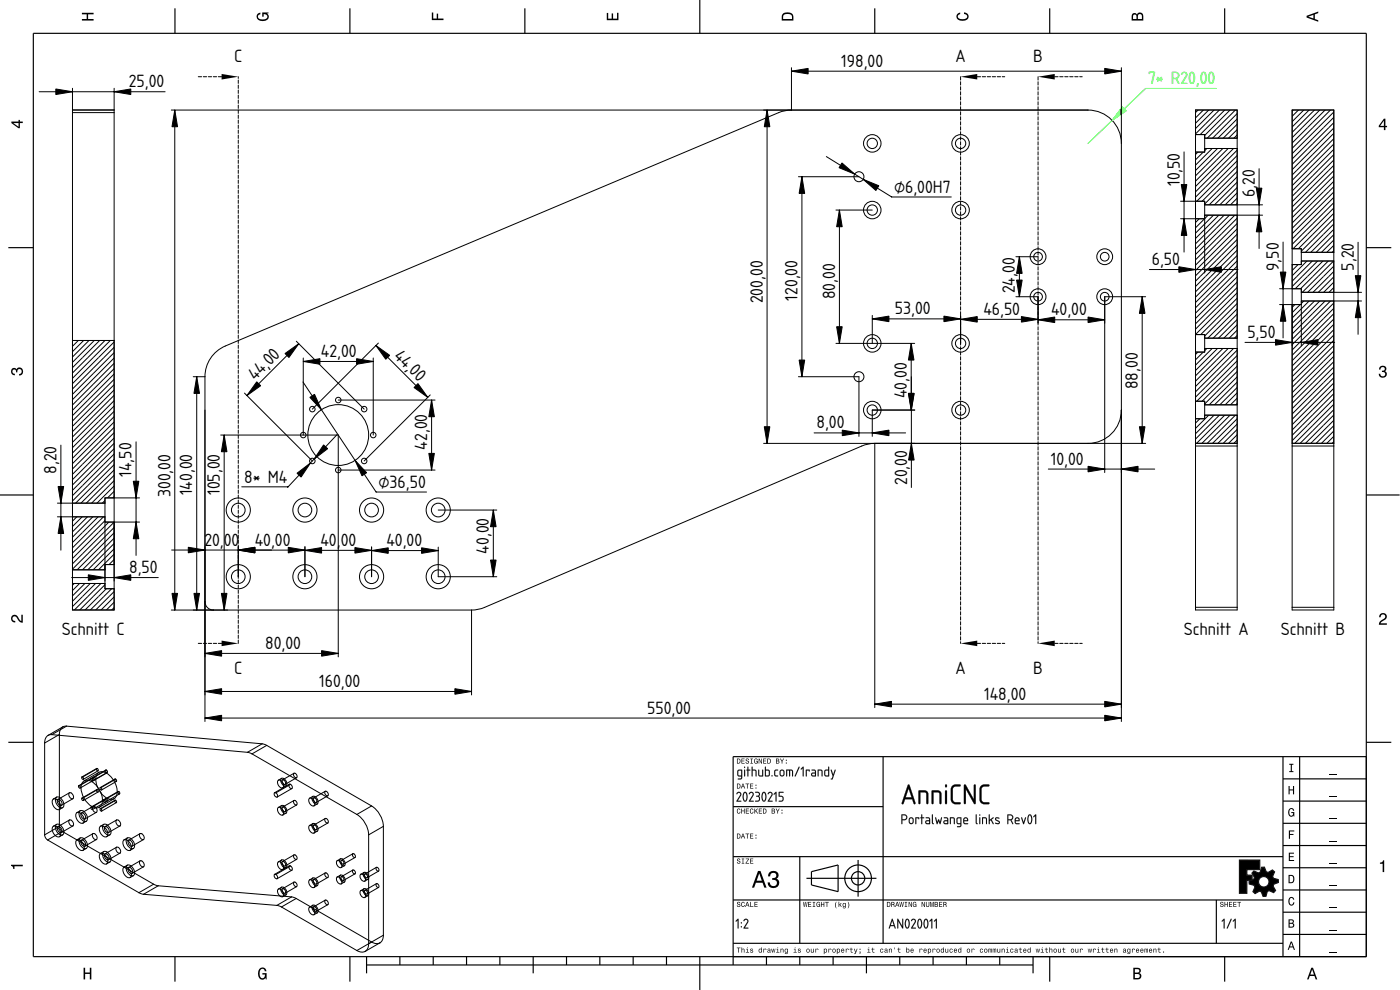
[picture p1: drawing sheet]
<svg xmlns="http://www.w3.org/2000/svg" width="420mm" height="297mm" viewBox="0 0 420 297" stroke-linecap="round" stroke-linejoin="round" font-family="sans-serif">
<defs><g id="words">
<g font-size="5">
<text x="70.3" y="18.5">C</text>
<text x="252.4" y="20">198,00</text>
<text x="286.7" y="18.5">A</text>
<text x="310.1" y="18.5">B</text>
<text x="38.7" y="26.2">25,00</text>
<text x="268.3" y="57.8">⌀6,00H7</text>
<text x="354" y="55.9" transform="rotate(-90 354 55.9)">10,50</text>
<text x="376.6" y="59.1" transform="rotate(-90 376.6 59.1)">6,20</text>
<text x="345.7" y="79.6">6,50</text>
<text x="383.8" y="81.3" transform="rotate(-90 383.8 81.3)">9,50</text>
<text x="406.3" y="81.2" transform="rotate(-90 406.3 81.2)">5,20</text>
<text x="250.6" y="89.8" transform="rotate(-90 250.6 89.8)">80,00</text>
<text x="304.6" y="88" transform="rotate(-90 304.6 88)">24,00</text>
<text x="228.9" y="91.1" transform="rotate(-90 228.9 91.1)">200,00</text>
<text x="239.4" y="90.2" transform="rotate(-90 239.4 90.2)">120,00</text>
<text x="268.6" y="94.4">53,00</text>
<text x="295.1" y="94.5">46,50</text>
<text x="315.4" y="94.6">40,00</text>
<text x="374.3" y="101.4">5,50</text>
<text x="96.3" y="107.1">42,00</text>
<text x="118" y="107" transform="rotate(45 118 107)">4 ,0</text>
<text x="76.6" y="114.3" transform="rotate(-45 76.6 114.3)">4 ,0</text>
<text x="272.1" y="119.5" transform="rotate(-90 272.1 119.5)">40,00</text>
<text x="341.5" y="116.8" transform="rotate(-90 341.5 116.8)">88,00</text>
<text x="245" y="128.6">8,00</text>
<text x="128.2" y="134.9" transform="rotate(-90 128.2 134.9)">42,00</text>
<text x="16.9" y="142.1" transform="rotate(-90 16.9 142.1)">8,20</text>
<text x="39.5" y="143.1" transform="rotate(-90 39.5 143.1)">14,50</text>
<text x="315.4" y="139.4">10,00</text>
<text x="51.1" y="149.2" transform="rotate(-90 51.1 149.2)">300,00</text>
<text x="57.7" y="148.6" transform="rotate(-90 57.7 148.6)">140,00</text>
<text x="66" y="148.5" transform="rotate(-90 66 148.5)">105,00</text>
<text x="73.3" y="145">8* M4</text>
<text x="113.6" y="146.3">⌀36,50</text>
<text x="272.2" y="145.5" transform="rotate(-90 272.2 145.5)">20,00</text>
<text x="61.3" y="163.7">20,00</text>
<text x="76.4" y="163.7">40,00</text>
<text x="96.2" y="163.8">40,</text>
<text x="102.2" y="163.8">00</text>
<text x="116" y="163.9">40,00</text>
<text x="146.7" y="166.1" transform="rotate(-90 146.7 166.1)">40,00</text>
<text x="38.7" y="172">8,50</text>
<text x="18.6" y="190.6">Schnitt C</text>
<text x="355.3" y="190.6">Schnitt A</text>
<text x="384.4" y="190.6">Schnitt B</text>
<text x="79.6" y="194.7">80,00</text>
<text x="70.3" y="202.3">C</text>
<text x="286.7" y="202.3">A</text>
<text x="310.1" y="202.3">B</text>
<text x="95.8" y="206.2">160,00</text>
<text x="295.3" y="209.9">148,00</text>
<text x="194.3" y="214.1">550,00</text>
</g>
<text font-size="5" fill="#0f0" x="344.5" y="25.2">7* R20,00</text>
</g></defs>
<g fill="none" stroke="#000" stroke-width=".35">
<path d="M10 10h400v277h-400zM52.5 2.5v7.5M105 2.5v7.5M157.5 2.5v7.5M210 0v10M262.5 2.5v7.5M315 2.5v7.5M367.5 2.5v7.5M2.5 74.3h7.5M410 74.3h7.5M0 148.5h10M410 148.5h10"/>
<path d="M2.5 222.7h7.5M265 227v56M385 233.7h25M385 227v60M390 227v60M410 222.7h7.5M410 227h-190v62.5M220 257h165M220 242h45M240 257v26M257.5 258v11M385 253.7h25"/>
<path d="M385 247h25M385 240.4h25M220 270h165M242 263.5h21M243.5 261.5l8-2v8l-8-2zM365 270v13M385 273.7h25M385 267h25M385 260.4h25M52.5 287v7.5M105 287v7.5M110 289.5h200"/>
<path d="M110 287v5M120 287v2.5M130 287v2.5M140 287v2.5M150 287v2.5M160 287v5M170 287v2.5M180 287v2.5M190 287v2.5M200 287v2.5M210 287v10M220 283h165"/>
<path d="M230 287v2.5M240 287v2.5M250 287v2.5M260 287v5M270 287v2.5M280 287v2.5M290 287v2.5M300 287v2.5M310 287v5M315 287v7.5M367.5 287v7.5M385 280.4h25"/>
<circle cx="257.5" cy="263.5" r="4"/>
<circle cx="257.5" cy="263.5" r="2"/>
</g>
<g fill="#000">
<path d="M66.5 22.2l5 .8-5 .9zM288.3 23l5-.8v1.7zM311.5 23l5-.8v1.7zM66.5 192.2l5 .8-5 .9zM288.3 193l5-.8v1.7zM311.5 193l5-.8v1.7z"/>
<path d="M24.6 3.8h3.5v.5h-1.7v1.4h1.7v.5h-3.5v-.5h1.4v-1.4h-1.4z" fill-rule="evenodd"/>
<path d="M77.3 4.2l.8-.4v.5l-.3 .1a.68 .68 0 0 0-.4 .6 .68 .68 0 0 0 .4 .6 1.68 1.68 0 0 0 2.5-.6 .92 .92 0 0 0-1.2-.8v.8h-.4v-1.3h1.9v.3l-.5 .1 .4 .4a1.19 1.19 0 0 1-.9 1.7 1.9 1.9 0 0 1-2.6-1.2z" fill-rule="evenodd"/>
<path d="M129.6 3.8h.4v1.8h1.1v-1.5h.4v1.5h1.6v.4h-3.5z" fill-rule="evenodd"/>
<path d="M182.1 3.9h.4v1.7h1.1v-1.6h.4v1.6h1.2v-1.8h.4v2.3h-3.5z" fill-rule="evenodd"/>
<path d="M235 4a2.19 2.19 0 0 0-.4 2.2h3.5v-1.2a1.92 1.92 0 0 0-3.1-1zM235.3 4.4l.4-.2a1.44 1.44 0 0 1 2 .8v.7h-2.7l.1-1z" fill-rule="evenodd"/>
<path d="M287.3 4.2l.9-.4v.4l-.3 .1a.66 .66 0 0 0-.5 .6 .66 .66 0 0 0 .4 .6l.5 .2a1.59 1.59 0 0 0 2-.7 .9 .9 0 0 0-1-.8v-.5a1.24 1.24 0 0 1 1.4 1.1 1.24 1.24 0 0 1-1 1.4 1.93 1.93 0 0 1-2.7-1.2z" fill-rule="evenodd"/>
<path d="M339.8 4.2l-.2 2h3.5v-1.4a.98 .98 0 0 0-.7-1 .98 .98 0 0 0-1.2 .6 .84 .84 0 0 0-1.4-.2zM340.2 4.5l.3-.1 .4 .1 .2 1.2h-1.1zM341.6 4.4l.5-.2a.57 .57 0 0 1 .6 .7v.8h-1.2z" fill-rule="evenodd"/>
<path d="M392.1 4.7v.6l3.5 1.2v-.4l-1-.4v-1.4l1-.4v-.4zM392.6 5l1.6-.5v1z" fill-rule="evenodd"/>
<path d="M3.4 36.5v.4l2.1 1.6h.5v-1.6h.8v-.4h-.8v-.5h-.4v.5zM4 36.9h1.6v1.1z" fill-rule="evenodd"/>
<path d="M415.3 35.6l-1.5 2.1v.5h1.5v.8h.5v-.8h.5v-.4h-.5v-2.2zM415.3 36.2v1.6h-1.1z" fill-rule="evenodd"/>
<path d="M3.6 110.7a.86 .86 0 0 1 1.4 .1 1.12 1.12 0 0 1 1.5-.4 1.12 1.12 0 0 1 .3 1.6l-.5 .6-.6 .1v-.5a.72 .72 0 0 0 .9-.6 .72 .72 0 0 0-.8-.8 .72 .72 0 0 0-.6 .9h-.4a.62 .62 0 0 0-.4-.8 .62 .62 0 0 0-.8 .5 .62 .62 0 0 0 .5 .7l.4 .1-.1 .4a1.17 1.17 0 0 1-1-.7 1.17 1.17 0 0 1 .2-1.2z" fill-rule="evenodd"/>
<path d="M414.2 110a1.01 1.01 0 0 1 1.5-.2 1.01 1.01 0 0 1-.1 1.6 1.12 1.12 0 0 1 .5 1.5 1.12 1.12 0 0 1-1.6 .4l-.6-.6-.1-.6h.4a.72 .72 0 0 0 .7 .9 .72 .72 0 0 0 .8-.8 .72 .72 0 0 0-1-.6v-.4a.62 .62 0 0 0 .9-.4 .62 .62 0 0 0-.5-.8 .62 .62 0 0 0-.8 .6v.3h-.4z" fill-rule="evenodd"/>
<path d="M3.6 184.8a1.22 1.22 0 0 1 2 .7l.8 .8v-1.9h.4v2.5a2.76 2.76 0 0 1-2-1.8 .69 .69 0 0 0-1.1 .4 .69 .69 0 0 0 .9 .8v.5a1.19 1.19 0 0 1-1.2-.7 1.19 1.19 0 0 1 .2-1.3z" fill-rule="evenodd"/>
<path d="M414.2 184.3a1.18 1.18 0 0 1 1.9 .2 1.18 1.18 0 0 1-.9 1.7l-.9 .8h1.9v.5h-2.4a2.76 2.76 0 0 1 1.8-2.1 .69 .69 0 0 0-.5-1.1 .69 .69 0 0 0-.7 .9h-.5z" fill-rule="evenodd"/>
<path d="M221.2 227.6v1.5h.5a.77 .77 0 0 0 .6-.7 .77 .77 0 0 0-.6-.8zM221.4 227.8a.58 .58 0 0 1 .6 .6 .58 .58 0 0 1-.6 .5zM222.5 227.6v1.5h1v-.2h-.8v-.5h.7v-.2h-.7v-.4h.8v-.2zM223.9 227.7a.6 .6 0 0 0 0 .7 .6 .6 0 0 0 .7 .2 .33 .33 0 0 1-.3 .4 .33 .33 0 0 1-.4-.4h-.2a.54 .54 0 0 0 .6 .6 .54 .54 0 0 0 .5-.7 .54 .54 0 0 0-.7-.3 .28 .28 0 0 1 .1-.5 .28 .28 0 0 1 .4 .4h.2l-.1-.3-.2-.2zM225.2 227.6v.2h.3v1.1h-.3v.2h.8v-.2h-.3v-1.1h.3v-.2zM226.5 227.8a.72 .72 0 0 0-.2 .9 .72 .72 0 0 0 .9 .3l.2 .1v-.8h-.5v.2h.3l-.2 .4a.52 .52 0 0 1-.6-.6 .52 .52 0 0 1 .7-.4l.3 .2-.3-.5zM227.7 227.6v1.5h.2v-1.2l.5 1.2h.3v-1.5h-.2v1.2l-.6-1.2zM229 227.6v1.5h1v-.2h-.8v-.5h.7v-.2h-.7v-.4h.8v-.2zM230.3 227.6v1.5h.5a.77 .77 0 0 0 .6-.7 .77 .77 0 0 0-.6-.8zM230.5 227.8a.58 .58 0 0 1 .6 .6 .58 .58 0 0 1-.6 .5zM232.9 227.6v1.5h.6a.42 .42 0 0 0 .4-.3 .42 .42 0 0 0-.2-.5l.1-.2-.1-.4zM233.1 227.8h.3a.23 .23 0 0 1 .3 .2 .23 .23 0 0 1-.3 .2h-.3zM233.1 228.4h.3a.26 .26 0 0 1 .3 .3 .26 .26 0 0 1-.3 .2h-.3zM234.1 227.6l.5 .9v.6h.2v-.6l.5-.9h-.2l-.4 .7-.4-.7zM235.8 228.8v.3h.3v-.3zM235.8 227.9v.4h.3v-.4z" fill-rule="evenodd"/>
<path d="M221.2 235.1v1.5h.5a.77 .77 0 0 0 .6-.7 .77 .77 0 0 0-.6-.8zM221.4 235.3a.58 .58 0 0 1 .6 .6 .58 .58 0 0 1-.6 .5zM222.9 235.1l-.6 1.5h.2l.2-.4h.6l.1 .4h.2l-.5-1.5zM223 235.3l.2 .7h-.5zM223.7 235.1v.2h.5v1.3h.2v-1.3h.4v-.2zM225.1 235.1v1.5h1v-.2h-.8v-.5h.7v-.2h-.7v-.4h.8v-.2zM226.7 236.3v.3h.3v-.3zM226.7 235.4v.4h.3v-.4z" fill-rule="evenodd"/>
<path d="M386.7 235.8h.3v1.1h1v-1.1h.4v2.5h-.4v-1.1h-1v1.1h-.3z" fill-rule="evenodd"/>
<path d="M386.9 229.2h1.3v.3h-.5v1.9h.5v.3h-1.3v-.3h.5v-1.9h-.5z" fill-rule="evenodd"/>
<path d="M3.3 259.5h3.5v.4h-2.5v.8h-.3a.77 .77 0 0 0-.7-.9z" fill-rule="evenodd"/>
<path d="M221.3 257.7a.6 .6 0 0 0 0 .7 .6 .6 0 0 0 .7 .2 .33 .33 0 0 1-.3 .4 .33 .33 0 0 1-.4-.4h-.2a.54 .54 0 0 0 .6 .6 .54 .54 0 0 0 .5-.7 .54 .54 0 0 0-.7-.3 .28 .28 0 0 1 .1-.5 .28 .28 0 0 1 .4 .4h.2l-.1-.3-.2-.2zM222.6 257.6v.2h.3v1.1h-.3v.2h.8v-.2h-.3v-1.1h.3v-.2zM223.8 257.6v.2h.8l-.9 1.3h1.1v-.2h-.8l.8-1.3zM225.1 257.6v1.5h1v-.2h-.8v-.5h.7v-.2h-.7v-.4h.8v-.2z" fill-rule="evenodd"/>
<path d="M221.2 250.1v1.5h.5a.77 .77 0 0 0 .6-.7 .77 .77 0 0 0-.6-.8zM221.4 250.3a.58 .58 0 0 1 .6 .6 .58 .58 0 0 1-.6 .5zM222.9 250.1l-.6 1.5h.2l.2-.4h.6l.1 .4h.2l-.5-1.5zM223 250.3l.2 .7h-.5zM223.7 250.1v.2h.5v1.3h.2v-1.3h.4v-.2zM225.1 250.1v1.5h1v-.2h-.8v-.5h.7v-.2h-.7v-.4h.8v-.2zM226.7 251.3v.3h.3v-.3zM226.7 250.4v.4h.3v-.4z" fill-rule="evenodd"/>
<path d="M221.3 242.8a.72 .72 0 0 0-.2 .9 .72 .72 0 0 0 1 .3l.1-.4-.4 .3a.56 .56 0 0 1-.5-.5 .56 .56 0 0 1 .6-.6l.3 .3-.3-.5zM222.5 242.6v1.5h.2v-.7h.6v.7h.2v-1.5h-.2v.6h-.6v-.6zM223.8 242.6v1.5h1v-.2h-.8v-.5h.7v-.2h-.7v-.4h.8v-.2zM225.2 242.8a.72 .72 0 0 0-.2 .9 .72 .72 0 0 0 1 .3l.1-.4-.4 .3a.56 .56 0 0 1-.4-.5 .56 .56 0 0 1 .5-.6l.3 .3-.3-.5zM226.4 242.6v1.5h.2l.2-.7 .5 .7h.2l-.6-.9 .6-.6h-.2l-.7 .7v-.7zM227.7 242.6v1.5h1v-.2h-.8v-.5h.7v-.2h-.7v-.4h.8v-.2zM229 242.6v1.5h.5a.77 .77 0 0 0 .6-.7 .77 .77 0 0 0-.6-.8zM229.2 242.8a.58 .58 0 0 1 .6 .6 .58 .58 0 0 1-.6 .5zM231.6 242.6v1.5h.5a.42 .42 0 0 0 .5-.3 .42 .42 0 0 0-.2-.5l.1-.2-.1-.4zM231.8 242.8h.3a.23 .23 0 0 1 .3 .2 .23 .23 0 0 1-.3 .2h-.3zM231.8 243.4h.3a.26 .26 0 0 1 .3 .3 .26 .26 0 0 1-.3 .2h-.3zM232.8 242.6l.5 .9v.6h.2v-.6l.5-.9h-.2l-.4 .7-.4-.7zM234.5 243.8v.3h.3v-.3zM234.5 242.9v.4h.3v-.4z" fill-rule="evenodd"/>
<path d="M372 258.1h6.1v2.8h-3.9v1.7h1.6v1.5h-1.6v3.9h-2.2z" fill-rule="evenodd"/>
<path d="M386.8 255.8h1.5v.3h-1.2v.8h1.1v.3h-1.1v.8h1.3v.3h-1.6z" fill-rule="evenodd"/>
<path d="M386.8 249.2h1.6v.3h-1.3v.7h1.1v.3h-1.1v1.2h-.3z" fill-rule="evenodd"/>
<path d="M386.9 242.8a.85 .85 0 0 1 .9-.3 .85 .85 0 0 1 .6 .8h-.3l-.4-.5a1.04 1.04 0 0 0-.8 .9 1.04 1.04 0 0 0 .6 1.1l.4-.2 .2-.6h-.6v-.3h.9v1.3l-.2-.3-.5 .3a1.2 1.2 0 0 1-1-1.8z" fill-rule="evenodd"/>
<path d="M221.3 270.7a.6 .6 0 0 0 0 .7 .6 .6 0 0 0 .7 .2 .33 .33 0 0 1-.3 .4 .33 .33 0 0 1-.4-.4h-.2a.54 .54 0 0 0 .6 .6 .54 .54 0 0 0 .5-.7 .54 .54 0 0 0-.7-.3 .28 .28 0 0 1 .1-.5 .28 .28 0 0 1 .4 .4h.2l-.1-.2-.2-.3zM222.6 270.8a.72 .72 0 0 0-.2 .9 .72 .72 0 0 0 1 .3l.1-.4-.4 .3a.56 .56 0 0 1-.5-.5 .56 .56 0 0 1 .6-.6l.3 .3-.3-.5zM224.2 270.6l-.6 1.5h.2l.2-.4h.6l.1 .4h.2l-.5-1.5zM224.3 270.8l.2 .7h-.5zM225.1 270.6v1.5h1v-.2h-.8v-1.3zM226.4 270.6v1.5h1v-.2h-.8v-.5h.7v-.2h-.7v-.4h.8v-.2z" fill-rule="evenodd"/>
<path d="M227.5 261.3l-1.8 5h.6l.6-1.4h2l.5 1.4h.7l-1.9-5zM227.9 262l.7 2.2h-1.5zM230.9 261.7l-.4 1.2h.6a.88 .88 0 0 1 .5-1.1 .88 .88 0 0 1 1.1 .4 .88 .88 0 0 1-.3 1.2h-.6v.6a1.03 1.03 0 0 1 1.3 .6 1.03 1.03 0 0 1-.7 1.4 1.03 1.03 0 0 1-1.3-.8l-.1-.4h-.6a1.68 1.68 0 0 0 2.1 1.7 1.68 1.68 0 0 0 .9-2.7l-.3-.2a1.29 1.29 0 0 0 .5-1.5 1.29 1.29 0 0 0-1.5-.8z" fill-rule="evenodd"/>
<path d="M241 270.6l.3 1.5h.2l.2-1.3 .2 1.3h.2l.2-1.5h-.1l-.2 1.3-.2-1.3h-.2l-.2 1.3-.2-1.3zM242.5 270.6v1.5h1v-.2h-.8v-.5h.7v-.2h-.7v-.4h.8v-.2zM243.9 270.6v.2h.3v1.1h-.3v.2h.8v-.2h-.3v-1.1h.3v-.2zM245.2 270.8a.72 .72 0 0 0-.2 .9 .72 .72 0 0 0 .9 .3l.2 .1v-.8h-.5v.2h.3l-.2 .4a.52 .52 0 0 1-.6-.6 .52 .52 0 0 1 .8-.4l.2 .2-.3-.5zM246.4 270.6v1.5h.2v-.7h.6v.7h.2v-1.5h-.2v.6h-.6v-.6zM247.6 270.6v.2h.5v1.3h.2v-1.3h.4v-.2zM250.9 270.6a1.35 1.35 0 0 0 .2 1.9 1.84 1.84 0 0 1 0-1.9zM251.7 270.6v1.5h.2l.2-.6 .3 .6h.2l-.4-.7 .4-.4-.7 .5v-.9zM253 271.1a.55 .55 0 0 0-.1 .8 .55 .55 0 0 0 .8 0 .41 .41 0 0 1-.3 .5 .41 .41 0 0 1-.5-.2 .47 .47 0 0 0 .6 .4 .47 .47 0 0 0 .3-.5v-1.1l-.1 .1-.4-.2zM253.1 271.2l.1-.1a.39 .39 0 0 1 .5 .4 .39 .39 0 0 1-.6 .4zM254.4 270.6a1.85 1.85 0 0 1 0 1.9 1.22 1.22 0 0 0 0-1.9z" fill-rule="evenodd"/>
<path d="M266.2 270.6v1.5h.5a.77 .77 0 0 0 .6-.7 .77 .77 0 0 0-.6-.8zM266.4 270.8a.58 .58 0 0 1 .6 .6 .58 .58 0 0 1-.6 .5zM267.5 270.6v1.5h.2v-.6a.45 .45 0 0 1 .5 .1 .45 .45 0 0 1 .1 .5h.2l-.2-.7a.42 .42 0 0 0 .1-.5 .42 .42 0 0 0-.4-.3zM267.7 270.8h.2a.26 .26 0 0 1 .3 .3 .26 .26 0 0 1-.3 .2h-.2zM269.2 270.6l-.6 1.5h.2l.2-.4h.6l.1 .4h.2l-.5-1.5zM269.3 270.8l.2 .7h-.4zM269.9 270.6l.3 1.5h.2l.2-1.3 .2 1.3h.2l.2-1.5h-.1l-.2 1.3-.2-1.3h-.2l-.2 1.3-.2-1.3zM271.5 270.6v.2h.3v1.1h-.3v.2h.8v-.2h-.3v-1.1h.3v-.2zM272.7 270.6v1.5h.2v-1.2l.5 1.2h.3v-1.5h-.2v1.2l-.6-1.2zM274.1 270.8a.72 .72 0 0 0-.2 .9 .72 .72 0 0 0 .9 .3l.2 .1v-.8h-.5v.2h.3l-.2 .4a.52 .52 0 0 1-.6-.6 .52 .52 0 0 1 .8-.4l.2 .2-.3-.5zM276.6 270.6v1.5h.2v-1.2l.6 1.2h.2v-1.5h-.2v1.2l-.6-1.2zM277.9 270.6v.9a.52 .52 0 0 0 .5 .7 .52 .52 0 0 0 .5-.7v-.9h-.2v1a.33 .33 0 0 1-.3 .4 .33 .33 0 0 1-.3-.4v-1zM279.2 270.6v1.5h.1v-1.4l.3 1.4h.2l.3-1.4v1.4h.1v-1.5h-.2l-.3 1.3-.3-1.3zM280.5 270.6v1.5h.6a.42 .42 0 0 0 .4-.3 .42 .42 0 0 0-.2-.5l.2-.2-.1-.4zM280.7 270.8h.3a.23 .23 0 0 1 .3 .2 .23 .23 0 0 1-.3 .2h-.3zM280.7 271.4h.3a.26 .26 0 0 1 .3 .3 .26 .26 0 0 1-.3 .2h-.3zM281.8 270.6v1.5h1v-.2h-.8v-.5h.7v-.2h-.7v-.4h.8v-.2zM283.1 270.6v1.5h.2v-.6a.45 .45 0 0 1 .5 .1 .45 .45 0 0 1 .1 .5h.2l-.2-.7a.42 .42 0 0 0 .1-.5 .42 .42 0 0 0-.4-.3zM283.3 270.8h.3a.26 .26 0 0 1 .3 .3 .26 .26 0 0 1-.4 .2h-.2z" fill-rule="evenodd"/>
<path d="M366.3 270.7a.6 .6 0 0 0 .1 .7 .6 .6 0 0 0 .6 .2 .33 .33 0 0 1-.3 .4 .33 .33 0 0 1-.4-.4h-.1a.54 .54 0 0 0 .5 .6 .54 .54 0 0 0 .5-.7 .54 .54 0 0 0-.7-.3 .28 .28 0 0 1 .2-.5 .28 .28 0 0 1 .3 .4h.2v-.2l-.3-.3zM367.5 270.6v1.5h.2v-.7h.6v.7h.2v-1.5h-.2v.6h-.6v-.6zM368.8 270.6v1.5h1v-.2h-.8v-.5h.7v-.2h-.7v-.4h.8v-.2zM370.1 270.6v1.5h1v-.2h-.8v-.5h.7v-.2h-.7v-.4h.8v-.2zM371.3 270.6v.2h.5v1.3h.2v-1.3h.4v-.2z" fill-rule="evenodd"/>
<path d="M376.3 261.3l-.6 .7 .8 1.3-.2 .5-1.4 .6v.8l1.5 .4 .2 .6-.6 1.3 .7 .6 1.3-.7 .5 .2 .6 1.4 .8-.1 .4-1.4 .6-.3 1.3 .6 .6-.6-.7-1.3 .2-.6 1.4-.5-.1-.9-1.4-.4-.3-.5 .6-1.4-.6-.6-1.3 .8-.6-.2-.5-1.4h-.9l-.4 1.5-.5 .2zM377.7 264.6a1.57 1.57 0 0 1 3.1 0 1.57 1.57 0 0 1-3.1 0z" fill-rule="evenodd"/>
<path d="M386.7 262.5v2.5h.8a1.28 1.28 0 0 0 1-1.2 1.28 1.28 0 0 0-1-1.3zM387 262.8a.96 .96 0 0 1 1.1 1 .96 .96 0 0 1-1.1 .9z" fill-rule="evenodd"/>
<path d="M386.7 275.8v2.5h.9a.7 .7 0 0 0 .8-.5 .7 .7 0 0 0-.4-.8l.3-.5a.62 .62 0 0 0-.7-.7zM387 276.1h.6a.38 .38 0 0 1 .4 .4 .38 .38 0 0 1-.5 .4h-.5zM387 277.2h.6a.44 .44 0 0 1 .5 .4 .44 .44 0 0 1-.5 .4h-.6z" fill-rule="evenodd"/>
<path d="M386.9 269.4a.85 .85 0 0 1 .9-.3 .85 .85 0 0 1 .6 .8h-.3l-.4-.5a1.05 1.05 0 0 0-.8 1 1.05 1.05 0 0 0 .7 1l.3-.1 .2-.6h.4a.89 .89 0 0 1-.8 1 .89 .89 0 0 1-1-.7z" fill-rule="evenodd"/>
<path d="M414.1 258.8a.77 .77 0 0 0 1-.7h.3v3.6h-.4v-2.5h-.9z" fill-rule="evenodd"/>
<path d="M25.1 290.4h.5v1.4h1.4v-1.4h.4v3.5h-.4v-1.7h-1.4v1.7h-.5z" fill-rule="evenodd"/>
<path d="M77.8 290.8a1.2 1.2 0 0 1 1.3-.5 1.2 1.2 0 0 1 .9 1.1h-.5l-.1-.3a.68 .68 0 0 0-.6-.4 .68 .68 0 0 0-.7 .3 1.68 1.68 0 0 0 .7 2.5 .92 .92 0 0 0 .7-1.1h-.8v-.4h1.3v1.9h-.2l-.1-.5-.4 .4a1.19 1.19 0 0 1-1.8-.9v-1.6z" fill-rule="evenodd"/>
<path d="M221.1 284.3v.2h.5v1.3h.2v-1.3h.4v-.2zM222.5 284.3v1.5h.2v-.8l.3-.2 .2 .2v.8h.2v-.7a.38 .38 0 0 0-.2-.5 .38 .38 0 0 0-.5 .2v-.5zM223.9 284.7l.3 .2v.8l-.4 .1h1l-.4-.1v-1zM224.2 284.3l.2 .2zM225.3 284.7l-.1 .5 .6 .2a.26 .26 0 0 1-.2 .3 .26 .26 0 0 1-.3-.2h-.2a.42 .42 0 0 0 .6 .4 .42 .42 0 0 0 .1-.7l-.5-.3 .3-.1 .4 .2-.1-.3zM227.8 284.8a.54 .54 0 0 0-.2 .8 .54 .54 0 0 0 .8 0l.2 .2v-1.5h-.2v.5l-.3-.2zM227.9 284.9l.1-.1a.39 .39 0 0 1 .4 .4 .39 .39 0 0 1-.5 .4zM229.1 284.7v1.1h.2l.1-.9 .6 .1a.38 .38 0 0 0-.3-.4 .38 .38 0 0 0-.4 .2zM230.5 284.7l-.2 .3 .6-.2 .1 .3a.42 .42 0 0 0-.7 .2 .42 .42 0 0 0 .3 .6l.7-.2-.2-1zM230.5 285.4a.25 .25 0 0 1 .5 0 .25 .25 0 0 1-.5 0zM231.4 284.7l.3 1.1h.2l.2-1 .2 1h.1l.3-1.1h-.2l-.2 .9-.1-.9h-.2l-.2 .9-.2-.9zM233 284.7l.3 .2v.8l-.4 .1h1l-.4-.1v-1zM233.3 284.3l.2 .2zM234.2 284.7v1.1h.2v-.8l.3-.2 .2 .2 .1 .8h.1v-.7a.38 .38 0 0 0-.2-.5 .38 .38 0 0 0-.5 .2zM235.6 284.8a.55 .55 0 0 0-.1 .8 .55 .55 0 0 0 .8 0 .41 .41 0 0 1-.3 .5 .41 .41 0 0 1-.5-.2 .47 .47 0 0 0 .6 .4 .47 .47 0 0 0 .3-.5v-1.1l-.1 .1-.4-.2zM235.7 284.9l.1-.1a.39 .39 0 0 1 .5 .4 .39 .39 0 0 1-.6 .4zM238.2 284.7l.3 .2v.8l-.4 .1h1l-.4-.1v-1zM238.5 284.3l.2 .2zM239.6 284.7l-.1 .5 .6 .2a.26 .26 0 0 1-.2 .3 .26 .26 0 0 1-.3-.2h-.2a.42 .42 0 0 0 .6 .4 .42 .42 0 0 0 .2-.7l-.6-.3 .3-.1 .4 .2-.1-.3zM242 285.3a.57 .57 0 0 0 1.1 0 .57 .57 0 0 0-1.1 0zM242.3 284.9l.1-.1a.4 .4 0 0 1 .4 .5 .4 .4 0 0 1-.5 .3zM243.3 284.7v.7a.38 .38 0 0 0 .3 .4 .38 .38 0 0 0 .5-.2l.1 .2v-1.1h-.1l-.1 .8-.3 .2-.2-.2v-.8zM244.7 284.7v1.1h.2l.1-.9 .6 .1a.38 .38 0 0 0-.3-.4 .38 .38 0 0 0-.4 .2zM247.2 284.7v1.6h.2l.1-.6a.53 .53 0 0 0 .8-.5 .53 .53 0 0 0-.9-.4zM247.5 284.9l.1-.1a.39 .39 0 0 1 .4 .5 .39 .39 0 0 1-.5 .3zM248.6 284.7v1.1h.2l.1-.9 .6 .1a.38 .38 0 0 0-.3-.4 .38 .38 0 0 0-.4 .2zM249.8 285.3a.57 .57 0 0 0 1.1 0 .57 .57 0 0 0-1.1 0zM250.1 284.9l.1-.1a.4 .4 0 0 1 .4 .5 .4 .4 0 0 1-.5 .3zM251.1 284.7v1.6h.2l.1-.6a.53 .53 0 0 0 .8-.5 .53 .53 0 0 0-.9-.4zM251.4 284.9l.1-.1a.39 .39 0 0 1 .4 .5 .39 .39 0 0 1-.5 .3zM252.6 284.8a.57 .57 0 0 0-.1 .8 .57 .57 0 0 0 .8 0l.1-.1-.6 .2-.2-.4h.8l-.1-.5-.4-.2zM252.7 284.9l.3-.1 .2 .3h-.6zM253.8 284.7v1.1h.2l.1-.9 .6 .1a.38 .38 0 0 0-.3-.4 .38 .38 0 0 0-.4 .2zM255.3 284.4v.3l-.3 .2h.3l.1 .9h.5l-.4-.4v-.5h.4v-.2h-.4v-.3zM256.3 284.7l.4 1.2-.4 .3h.4l.6-1.5h-.2l-.3 .9-.3-.9zM258 284.7v.3h.3v-.3zM258 285.5l.1 .4-.2 .4 .4-.5v-.3zM260.4 284.7l.3 .2v.8l-.4 .1h.9l-.4-.1v-1zM260.7 284.3l.2 .2zM261.8 284.4v.3l-.3 .2h.3l.1 .9h.5l-.4-.4v-.5h.4v-.2h-.4v-.3zM264.3 284.8a.57 .57 0 0 0-.1 .8 .57 .57 0 0 0 .9 0l-.2-.2a.32 .32 0 0 1-.5 .1 .32 .32 0 0 1 0-.5 .32 .32 0 0 1 .5 0h.2l-.3-.4zM265.6 284.7l-.1 .3 .5-.2 .1 .3a.42 .42 0 0 0-.6 .2 .42 .42 0 0 0 .3 .6l.4-.2 .2 .1-.1-.8-.2-.4zM265.6 285.4a.25 .25 0 0 1 .5 0 .25 .25 0 0 1-.5 0zM266.8 284.7v1.1h.2v-.8l.3-.2 .2 .2v.8h.2v-.7a.38 .38 0 0 0-.3-.5 .38 .38 0 0 0-.4 .2zM268.4 284.3l.2 .6zM269.6 284.4v.3l-.3 .2h.3l.1 .9h.6l-.5-.4v-.5h.5v-.2h-.5v-.3zM272 284.3v1.5l.2-.2a.5 .5 0 0 0 .7-.4 .5 .5 0 0 0-.7-.4v-.5zM272.2 284.9l.1-.1a.39 .39 0 0 1 .4 .5 .39 .39 0 0 1-.5 .3zM273.4 284.8a.57 .57 0 0 0-.1 .8 .57 .57 0 0 0 .8 0l.1-.1-.6 .2-.2-.4h.8l-.1-.5-.4-.2zM273.5 284.9l.3-.1 .2 .3h-.6zM276 284.7v1.1h.1l.1-.9 .7 .1a.38 .38 0 0 0-.3-.4 .38 .38 0 0 0-.5 .2zM277.3 284.8a.57 .57 0 0 0-.1 .8 .57 .57 0 0 0 .8 0l.1-.1-.6 .2-.2-.4h.8l-.1-.5-.4-.2zM277.4 284.9l.4-.1 .1 .3h-.6zM278.5 284.7v1.6h.2v-.6a.53 .53 0 0 0 .8-.5 .53 .53 0 0 0-.8-.4zM278.7 284.9l.1-.1a.39 .39 0 0 1 .5 .5 .39 .39 0 0 1-.6 .3zM279.9 284.7v1.1h.1l.1-.9 .7 .1a.38 .38 0 0 0-.3-.4 .38 .38 0 0 0-.5 .2zM281 285.3a.6 .6 0 0 0 1.2 0 .6 .6 0 0 0-1.2 0zM281.3 284.9l.1-.1a.4 .4 0 0 1 .4 .5 .4 .4 0 0 1-.5 .3zM282.4 284.8a.54 .54 0 0 0-.1 .8 .54 .54 0 0 0 .8 0l.2 .2v-1.5h-.2v.5l-.3-.2zM282.6 284.9l.1-.1a.39 .39 0 0 1 .4 .4 .39 .39 0 0 1-.5 .4zM283.7 284.7v.7a.38 .38 0 0 0 .2 .4 .38 .38 0 0 0 .5-.2l.2 .2v-1.1h-.2v.8l-.3 .2-.2-.2v-.8zM285.1 284.8a.57 .57 0 0 0-.1 .8 .57 .57 0 0 0 .9 0l-.2-.2a.32 .32 0 0 1-.4 .1 .32 .32 0 0 1 0-.5 .32 .32 0 0 1 .4 0h.2l-.3-.4zM286.4 284.8a.57 .57 0 0 0-.1 .8 .57 .57 0 0 0 .8 0l.1-.1-.6 .2-.1-.4h.7l-.1-.5-.4-.2zM286.5 284.9l.4-.1 .1 .3h-.5zM287.6 284.8a.54 .54 0 0 0-.1 .8 .54 .54 0 0 0 .8 0l.2 .2v-1.5h-.2v.5l-.3-.2zM287.8 284.9l.1-.1a.39 .39 0 0 1 .4 .4 .39 .39 0 0 1-.5 .4zM290.1 285.3a.6 .6 0 0 0 1.2 0 .6 .6 0 0 0-1.2 0zM290.4 284.9l.1-.1a.4 .4 0 0 1 .5 .5 .4 .4 0 0 1-.6 .3zM291.6 284.7v1.1h.2v-.9l.7 .1a.38 .38 0 0 0-.3-.4 .38 .38 0 0 0-.5 .2zM294.2 284.8a.57 .57 0 0 0-.1 .8 .57 .57 0 0 0 .9 0l-.2-.2a.32 .32 0 0 1-.4 .1 .32 .32 0 0 1 0-.5 .32 .32 0 0 1 .4 0h.2l-.3-.4zM295.3 285.3a.6 .6 0 0 0 1.2 0 .6 .6 0 0 0-1.2 0zM295.6 284.9l.1-.1a.4 .4 0 0 1 .5 .5 .4 .4 0 0 1-.6 .3zM296.6 284.7v1.1h.2l.2-1 .1 1h.1l.2-1 .1 1h.2l-.1-1.2zM297.9 284.7v1.1h.2l.2-1 .1 1h.1l.2-1 .1 1h.2l-.1-1.2zM299.3 284.7v.7a.38 .38 0 0 0 .3 .4 .38 .38 0 0 0 .4-.2l.2 .2v-1.1h-.2v.8l-.3 .2-.2-.2v-.8zM300.6 284.7v1.1h.2v-.8l.3-.2 .2 .2v.8h.2v-.7a.38 .38 0 0 0-.3-.5 .38 .38 0 0 0-.4 .2zM302 284.7l.3 .2v.8l-.4 .1h1l-.4-.1v-1zM302.3 284.3l.2 .2zM303.3 284.8a.57 .57 0 0 0-.1 .8 .57 .57 0 0 0 .9 0l-.1-.2a.32 .32 0 0 1-.5 .1 .32 .32 0 0 1 0-.5 .32 .32 0 0 1 .4 0h.2l-.2-.4zM304.6 284.7l-.1 .3 .3-.2a.23 .23 0 0 1 .3 0 .23 .23 0 0 1 0 .3 .42 .42 0 0 0-.6 .2 .42 .42 0 0 0 .3 .6l.7-.2-.2-1zM304.7 285.4a.25 .25 0 0 1 .5 0 .25 .25 0 0 1-.5 0zM306.1 284.4v.3l-.4 .2h.4v.9h.6l-.4-.4v-.5h.4v-.2h-.4v-.3zM307.2 284.8a.57 .57 0 0 0-.1 .8 .57 .57 0 0 0 .9 0v-.1l-.5 .2-.2-.4h.7l-.1-.5-.3-.2zM307.4 284.9l.3-.1 .1 .3h-.5zM308.5 284.8a.54 .54 0 0 0-.2 .8 .54 .54 0 0 0 .8 0l.2 .2v-1.5h-.2v.5l-.3-.2zM308.6 284.9l.1-.1a.39 .39 0 0 1 .4 .4 .39 .39 0 0 1-.5 .4zM310.8 284.7l.3 1.1h.2l.2-1 .1 1h.2l.3-1.1h-.2l-.2 .9-.1-.9h-.2l-.2 .9-.2-.9zM312.4 284.7l.3 .2v.8l-.4 .1h1l-.4-.1v-1zM312.7 284.3l.2 .2zM313.9 284.4v.3l-.4 .2h.4v.9h.6l-.4-.4v-.5h.4v-.2h-.4v-.3zM314.9 284.3v1.5h.2v-.8l.3-.2 .2 .2v.8h.2v-.7a.38 .38 0 0 0-.2-.5 .38 .38 0 0 0-.5 .2v-.5zM316.2 285.3a.57 .57 0 0 0 1.1 0 .57 .57 0 0 0-1.1 0zM316.4 284.9l.1-.1a.4 .4 0 0 1 .5 .5 .4 .4 0 0 1-.6 .3zM317.5 284.7v.7a.38 .38 0 0 0 .3 .4 .38 .38 0 0 0 .4-.2l.2 .2v-1.1h-.2v.8l-.3 .2-.2-.2v-.8zM319.1 284.4v.3l-.3 .2h.3l.1 .9h.5l-.4-.4v-.5h.4v-.2h-.4v-.3zM321.4 285.3a.57 .57 0 0 0 1.1 0 .57 .57 0 0 0-1.1 0zM321.6 284.9l.1-.1a.4 .4 0 0 1 .5 .5 .4 .4 0 0 1-.6 .3zM322.7 284.7v.7a.38 .38 0 0 0 .3 .4 .38 .38 0 0 0 .4-.2l.2 .2v-1.1h-.2v.8l-.3 .2-.2-.2v-.8zM324.1 284.7v1.1h.2l.1-.9 .6 .1a.38 .38 0 0 0-.3-.4 .38 .38 0 0 0-.4 .2zM326.4 284.7l.3 1.1h.2l.2-1 .2 1h.1l.3-1.1h-.2l-.2 .9-.1-.9h-.2l-.2 .9-.2-.9zM328 284.7v1.1h.2l.1-.9 .6 .1a.38 .38 0 0 0-.3-.4 .38 .38 0 0 0-.4 .2zM329.3 284.7l.3 .2v.8l-.4 .1h1l-.4-.1v-1zM329.6 284.3l.2 .2zM330.8 284.4v.3l-.3 .2h.3l.1 .9h.5l-.4-.4v-.5h.4v-.2h-.4v-.3zM332.1 284.4v.3l-.3 .2h.3l.1 .9h.5l-.4-.4v-.5h.4v-.2h-.4v-.3zM333.2 284.8a.57 .57 0 0 0-.1 .8 .57 .57 0 0 0 .9 0v-.1l-.5 .2-.2-.4h.8l-.2-.5-.3-.2zM333.4 284.9l.3-.1 .2 .3h-.6zM334.4 284.7v1.1h.2v-.8l.3-.2 .2 .2 .1 .8h.1v-.7a.38 .38 0 0 0-.2-.5 .38 .38 0 0 0-.5 .2zM337.2 284.7l-.1 .3 .2-.2a.23 .23 0 0 1 .3 0 .23 .23 0 0 1 .1 .3 .42 .42 0 0 0-.6 .2 .42 .42 0 0 0 .3 .6l.6-.2-.2-1zM337.2 285.4a.25 .25 0 0 1 .5 0 .25 .25 0 0 1-.5 0zM338.4 284.8a.55 .55 0 0 0-.1 .8 .55 .55 0 0 0 .8 0 .41 .41 0 0 1-.3 .5 .41 .41 0 0 1-.5-.2 .47 .47 0 0 0 .6 .4 .47 .47 0 0 0 .3-.5v-1.1l-.1 .1-.4-.2zM338.5 284.9l.1-.1a.39 .39 0 0 1 .5 .4 .39 .39 0 0 1-.6 .4zM339.7 284.7v1.1h.2l.1-.9 .6 .1a.38 .38 0 0 0-.3-.4 .38 .38 0 0 0-.4 .2zM341 284.8a.57 .57 0 0 0 0 .8 .57 .57 0 0 0 .8 0l.1-.1-.6 .2-.2-.4h.8l-.2-.5-.3-.2zM341.2 284.9l.3-.1 .2 .3h-.6zM342.3 284.8a.57 .57 0 0 0 0 .8 .57 .57 0 0 0 .8 0l.1-.1-.6 .2-.2-.4h.8l-.2-.5-.3-.2zM342.5 284.9l.3-.1 .2 .3h-.6zM343.5 284.7v1.1h.1l.2-1 .1 1h.2l.1-1 .1 1h.2l-.1-1.2zM344.9 284.8a.57 .57 0 0 0 0 .8 .57 .57 0 0 0 .8 0l.1-.1-.6 .2-.2-.4h.8l-.2-.5-.3-.2zM345.1 284.9l.3-.1 .2 .3h-.6zM346.2 284.7v1.1h.1l.1-.8 .3-.2 .2 .2v.8h.2v-.7a.38 .38 0 0 0-.3-.5 .38 .38 0 0 0-.5 .2zM347.7 284.4v.3l-.3 .2h.3l.1 .9h.5l-.4-.4v-.5h.4v-.2h-.4v-.3zM349.1 285.5v.3h.3v-.3z" fill-rule="evenodd"/>
<path d="M340.1 290.4v3.5h1.3a.98 .98 0 0 0 1.1-.8 .98 .98 0 0 0-.6-1.1 .86 .86 0 0 0 .4-1.1 .86 .86 0 0 0-.9-.5zM340.6 290.8h.7a.53 .53 0 0 1 .6 .5 .53 .53 0 0 1-.6 .5h-.7zM340.6 292.2h.7a.61 .61 0 0 1 .8 .6 .61 .61 0 0 1-.7 .6h-.8z" fill-rule="evenodd"/>
<path d="M387.4 282.5l-1 2.5h.4l.2-.7h1l.3 .7h.3l-.9-2.5zM387.5 282.9l.4 1.1h-.7z" fill-rule="evenodd"/>
<path d="M393.5 290.4l-1.2 3.5h.4l.4-1.1h1.4l.4 1.1h.4l-1.3-3.5zM393.8 290.9l.5 1.5h-1z" fill-rule="evenodd"/>
</g>
<g fill="none" stroke="#000" stroke-width=".3">
<path d="M51.4 33h275.1a10 10 0 0 1 10 10M52.5 33v150M230.2 33v100M237.5 20.3v12.7l-1.7 .2-2.2 .6-166 70a10 10 0 0 0-6.1 9.2M237.5 21.4h99M336.5 20.3v196.2M239.6 53h18.2M240.7 53v60M248 47l19.6 12.1h17.9M250.9 63h10.9M251.9 63v40M304.9 77h6.6"/>
<path d="M305.9 77v12M261.8 95.7h26.5M261.8 94.6v8.4M288.3 94.6v8.4M288.3 95.8h23.2M304.9 89h6.6v8M311.5 96h20M342.8 89v44M343.8 89h-12.3v52.8M58 113h3.5M59 113v70M61.5 113v103.5"/>
<path d="M73.4 117.9l20.3 20.4M88.9 102.4l20.4 20.4M89.7 103.1l-15.6 15.6M90.9 114.6l22 33h15.1M91 108.5h21M91 107.4v23.1M112 107.4v23.1M112.8 103.7l15.6 15.5M113.6 102.9l-19.9 19.9M129.1 118.5l-19.8 19.8M239.6 113h18.2v17.9M250.9 103h23.6"/>
<path d="M273.5 103v43.3M66.2 130.5h35.3v66.6M67.3 130.5v52.5M101.1 130.4l-14.8 15.8M101.5 120h29.1M129.5 120v21M229.2 133h114.6M244.3 129.9h27.5M274.6 123h-12.8v7.9M336.5 123a10 10 0 0 1-10 10M72.5 146.1h14M101.5 141h29.1"/>
<path d="M131.5 153h17.6M148.1 153v20M314.6 140.7h31.9M51.5 165l40 .1M71.5 164v9M91.5 164v9M91.5 165.1h20M111.5 164.1v8.9M111.5 165.2h20M131.5 164.2v8.8h17.6M51.4 183h90.1M61.5 180.5a2.5 2.5 0 0 0 2.5 2.5"/>
<path d="M61.5 196h40M141.5 183l2.3-.2 1.7-.6 113.1-48.4 1.6-.5 2.3-.3v79.3M141.5 183v25.5M61.5 215.4h275M61.5 207.5h80M262.5 211.3h74M399 239.1h2.1M399 232.4h2.1M399 259.1h2.1M399 252.4h2.1M399 245.7h2.1M399 279.1h2.1"/>
<path d="M399 272.4h2.1M399 265.7h2.1M399 285.7h2.1"/>
<circle cx="257.8" cy="53" r="1.5"/>
<circle cx="261.8" cy="43" r="2.63"/>
<circle cx="261.8" cy="43" r="1.55"/>
<circle cx="288.3" cy="43" r="2.63"/>
<circle cx="288.3" cy="43" r="1.55"/>
<circle cx="261.8" cy="63" r="2.63"/>
<circle cx="261.8" cy="63" r="1.55"/>
<circle cx="288.3" cy="63" r="2.63"/>
<circle cx="288.3" cy="63" r="1.55"/>
<circle cx="311.5" cy="77" r="2.38"/>
<circle cx="311.5" cy="77" r="1.3"/>
<circle cx="331.5" cy="77" r="2.38"/>
<circle cx="331.5" cy="77" r="1.3"/>
<circle cx="311.5" cy="89" r="2.38"/>
<circle cx="311.5" cy="89" r="1.3"/>
<circle cx="331.5" cy="89" r="2.38"/>
<circle cx="331.5" cy="89" r="1.3"/>
<circle cx="257.8" cy="113" r="1.5"/>
<circle cx="261.8" cy="103" r="2.63"/>
<circle cx="261.8" cy="103" r="1.55"/>
<circle cx="288.3" cy="103" r="2.63"/>
<circle cx="288.3" cy="103" r="1.55"/>
<circle cx="91" cy="130.5" r=".83"/>
<circle cx="93.7" cy="138.3" r=".83"/>
<circle cx="93.7" cy="122.8" r=".83"/>
<circle cx="101.5" cy="130.5" r="9.1"/>
<circle cx="101.5" cy="120" r=".83"/>
<circle cx="109.3" cy="138.3" r=".83"/>
<circle cx="109.3" cy="122.8" r=".83"/>
<circle cx="112" cy="130.5" r=".83"/>
<circle cx="261.8" cy="123" r="2.63"/>
<circle cx="261.8" cy="123" r="1.55"/>
<circle cx="288.3" cy="123" r="2.63"/>
<circle cx="288.3" cy="123" r="1.55"/>
<circle cx="71.5" cy="153" r="3.6"/>
<circle cx="71.5" cy="153" r="2.05"/>
<circle cx="91.5" cy="153" r="3.6"/>
<circle cx="91.5" cy="153" r="2.05"/>
<circle cx="101.5" cy="141" r=".83"/>
<circle cx="111.5" cy="153" r="3.6"/>
<circle cx="111.5" cy="153" r="2.05"/>
<circle cx="131.5" cy="153" r="3.6"/>
<circle cx="131.5" cy="153" r="2.05"/>
<circle cx="71.5" cy="173" r="3.6"/>
<circle cx="71.5" cy="173" r="2.05"/>
<circle cx="91.5" cy="173" r="3.6"/>
<circle cx="91.5" cy="173" r="2.05"/>
<circle cx="111.5" cy="173" r="3.6"/>
<circle cx="111.5" cy="173" r="2.05"/>
<circle cx="131.5" cy="173" r="3.6"/>
<circle cx="131.5" cy="173" r="2.05"/>
</g>
<path d="M372 258.1h6.1v2.8h-3.9v1.7h1.6v1.5h-1.6v3.9h-2.2z" fill="none" stroke="#370700" stroke-width=".34"/>
<g fill="none" stroke="#000137" stroke-width=".34">
<path d="M376.3 261.3l1.4 .6 .5-.2 .4-1.5h.9l.5 1.4 .6 .2 1.3-.8 .6 .6-.6 1.4 .3 .5 1.4 .4 .1 .9-1.4 .5-.2 .6 .7 1.3-.6 .6-1.3-.6-.6 .3-.4 1.4-.8 .1-.6-1.4-.5-.2-1.3 .7-.7-.6 .6-1.3-.2-.6-1.5-.4v-.8l1.4-.6 .2-.5-.8-1.3z"/>
<circle cx="379.3" cy="264.6" r="1.57"/>
</g>
<g fill="#000">
<path d="M66.5 22.2v1.7l5-.9zM66.5 22.2l5 .8-5 .9z"/>
<path d="M288.3 23l5 .9v-1.7zM288.3 23l5-.8v1.7z"/>
<path d="M311.5 23l5 .9v-1.7zM311.5 23l5-.8v1.7z"/>
<path d="M66.5 192.2v1.7l5-.9zM66.5 192.2l5 .8-5 .9z"/>
<path d="M288.3 193l5 .9v-1.7zM288.3 193l5-.8v1.7z"/>
<path d="M311.5 193l5 .9v-1.7zM311.5 193l5-.8v1.7z"/>
<path d="M221.2 237.8a.74 .74 0 0 1 1-.1 .74 .74 0 0 1 .2 1l-1 1.6h.9l.1 .2h-1.3l1-1.9a.51 .51 0 0 0-.3-.7 .51 .51 0 0 0-.6 .4l-.2-.1zM223.5 237.9l-.3 1.1a.98 .98 0 0 0 .5 1.2l.4-1.2a.95 .95 0 0 0-.6-1.1zM223.3 237.7a.77 .77 0 0 1 .9 .1 .77 .77 0 0 1 .1 .9l.1 .3a1.17 1.17 0 0 1-1 1.5l-.3-.4-.2-.9zM225 237.8a.74 .74 0 0 1 1-.1 .74 .74 0 0 1 .1 1l-1 1.6h1l.1 .2h-1.4l1-1.9a.51 .51 0 0 0-.2-.7 .51 .51 0 0 0-.7 .4l-.2-.1zM226.7 237.6h.1a.83 .83 0 0 1 1.1 .2 .83 .83 0 0 1-.1 1.1 .94 .94 0 0 1 .1 1.3 .94 .94 0 0 1-1.3 .2l.1-.1a.77 .77 0 0 0 .9-.2 .77 .77 0 0 0 .1-.9l-.8-.3a.67 .67 0 0 0 .8-.9l-1-.2zM229.2 237.9l-.4 1.1a.98 .98 0 0 0 .6 1.2l.3-1.2a.95 .95 0 0 0-.5-1.1zM228.9 237.7a.77 .77 0 0 1 .9 .1 .77 .77 0 0 1 .2 .9v.3a1.17 1.17 0 0 1-.9 1.5l-.4-.4-.2-.9zM230.6 237.8a.74 .74 0 0 1 1-.1 .74 .74 0 0 1 .1 1l-.9 1.6h.9l.1 .2h-1.4l1.1-1.9a.51 .51 0 0 0-.3-.7 .51 .51 0 0 0-.6 .4l-.2-.1zM232.8 237.6l.2 .1-.1 2.8-.1-2.5-.4 .4-.2-.1zM233.7 237.6l1.5 .1-1.2 .2v.9a.92 .92 0 0 1 1.1 .6 .92 .92 0 0 1-.6 1.1l-.8-.1 .7-.1a.61 .61 0 0 0 .5-.7 .61 .61 0 0 0-.5-.6h-.7z"/>
<path d="M221.2 237.8l.8-.2 .4 .4v.6l-1 1.7 1.1 .1-1.5 .1 1.1-1.9a.49 .49 0 0 0-.3-.7 .49 .49 0 0 0-.6 .4l-.2-.1zM221.2 237.8l-.1 .5 .6-.5 .5 .5-1.1 2.2h1.3l-.1-.2h-.9l.9-1.6a.72 .72 0 0 0-.1-.9 .72 .72 0 0 0-1 0zM223.5 237.9l-.3 1.1a.98 .98 0 0 0 .5 1.2l.3-1.5-.2-.7zM223.5 237.9a1.39 1.39 0 0 1 .5 1.8l-.3 .5h-.2l-.4-1.2zM223.3 237.7l.3-.1 .4 .2 .3 1.6a.74 .74 0 0 1-.2 .9 .74 .74 0 0 1-.9 0l-.3-1.2zM223.3 237.7l-.4 1.4a1.15 1.15 0 0 0 .9 1.4l.3-.4 .2-1.1a1.12 1.12 0 0 0-.9-1.4zM224.9 237.8l.8-.2 .5 .4v.6l-1.1 1.7 1.1 .1-1.4 .1 1-1.9a.49 .49 0 0 0-.3-.7 .49 .49 0 0 0-.6 .4l-.2-.1zM225 237.8l-.2 .5 .7-.5 .4 .5-1.1 2.2h1.4l-.1-.2h-1l1-1.6a.72 .72 0 0 0-.2-.9 .72 .72 0 0 0-.9 0zM226.6 237.6h1l.3 .2a.71 .71 0 0 1-.1 1.1 .96 .96 0 0 1 .2 1.3 .96 .96 0 0 1-1.4 .2l1.1-.3a.68 .68 0 0 0 0-.8 .68 .68 0 0 0-.8-.3v-.2a.56 .56 0 0 0 .7-.1 .56 .56 0 0 0 .1-.7l-1.1-.2zM226.7 237.6v.2l1 .2v.6l-.8 .3 .8 .3a.77 .77 0 0 1-.1 1 .77 .77 0 0 1-.9 .1 .88 .88 0 0 0 1.3-.1 .88 .88 0 0 0-.3-1.3 .84 .84 0 0 0 .1-1.2 .84 .84 0 0 0-1.1-.1zM229.2 237.9l-.4 1.1a.98 .98 0 0 0 .6 1.2l.3-1.5-.2-.7zM229.1 237.9a1.39 1.39 0 0 1 .6 1.8l-.3 .5h-.3l-.3-1.2zM228.9 237.7l.4-.1 .4 .2 .3 1.6a.74 .74 0 0 1-.2 .9 .74 .74 0 0 1-1 0l-.3-1.2zM229 237.7l-.5 1.4a1.15 1.15 0 0 0 .9 1.4l.4-.4 .2-1.1a1.12 1.12 0 0 0-.9-1.4zM230.6 237.8l.8-.2 .4 .4v.6l-1 1.7 1.1 .1-1.5 .1 1.1-1.9a.49 .49 0 0 0-.3-.7 .49 .49 0 0 0-.6 .4l-.2-.1zM230.6 237.8l-.1 .5 .6-.5 .5 .5-1.1 2.2h1.3l-.1-.2h-.9l.9-1.6a.72 .72 0 0 0-.1-.9 .72 .72 0 0 0-1 0zM232.7 237.6l.4 .1-.2 2.8-.2-.1 .1-2.3-.4 .3-.3-.1zM232.8 237.6l-.6 .7 .2 .1 .4-.4 .1 2.5 .1-2.8zM233.7 237.6l1.5 .1-1.2 .2v.9a.95 .95 0 0 1 1.1 .4 .95 .95 0 0 1-.1 1.1l-.5 .3-.8-.2 .7-.2a.59 .59 0 0 0 .5-.6 .59 .59 0 0 0-.5-.5l-.7-.1zM233.7 237.6v1.4l1 .1 .2 .7-.2 .4-1 .2 .8 .1a.9 .9 0 0 0 .6-1.1 .9 .9 0 0 0-1.1-.6v-1l1.2-.1z"/>
<path d="M221.6 231.3v1.2l.9 .2v-1.5zM221.4 231.1l1.3-.1v2.3a.85 .85 0 0 1-1.3 .4l.1-.1a.72 .72 0 0 0 .9-.6 .82 .82 0 0 1-.9-.1 .82 .82 0 0 1-.2-.9zM223.4 230.9l.2 .2-.1 1.9zM223.3 230.2a.2 .2 0 0 1 .4 0 .2 .2 0 0 1-.4 0zM224.3 230.1l.3 .1v.7l.6 .2-.6 .1-.2 1.8-.1-1.8-.3-.1 .3-.2zM225.6 230.1h.2l.1 .8h.7l.4 .3v1.7l-.2-.1-.1-1.5-.3-.1h-.5v1.6l-.3 .1zM227.6 231l.2 .1 .1 1.4 .2 .2h.6v-1.6l.2-.2 .1 .2v1.8l-.9 .1a.88 .88 0 0 1-.5-1.3zM229.8 231.2v1.5h.6a1.04 1.04 0 0 0 .3-1.4zM229.6 230.1l.2 .1v.7h.9l.3 .4v1.1l-.3 .5-1.1-.1zM231.6 232.6h.2v.3h-.2zM232.5 231.1l.9-.2 .1 .3a.59 .59 0 0 0-.7 0 .59 .59 0 0 0-.2 .7l.1 .6 .8 .2-.2 .3a.75 .75 0 0 1-.8-.2 .75 .75 0 0 1-.2-.8zM234.4 231.3l-.2 1a.46 .46 0 0 0 .5 .4 .46 .46 0 0 0 .5-.5l-.2-.9zM234.2 231.1a.73 .73 0 0 1 1.2 .5v.6a.73 .73 0 0 1-.7 .8 .73 .73 0 0 1-.7-.8v-.8zM236 230.9h.1a1.97 1.97 0 0 1 1.8 .3l.1 1.7-.3-.1-.1-1.5-.5-.1-.1 1.8-.2-1.8h-.6l-.1 1.8zM239.7 230.1l.2 .2-1.1 2.6h-.3zM240.9 230.1l.3 .1-.1 2.8-.2-2.5-.4 .4-.2-.1zM241.9 230.9l1.1 .1-.1 .5-.2-.3h-.6l-.1 1.8zM243.8 232.2l.1 .5h.7v-.6zM243.6 230.9h.9l.4 .6-.1 1.4-.8 .1a.59 .59 0 0 1-.6-.6 .59 .59 0 0 1 .6-.6h.6v-.4l-1-.2zM245.4 230.9a.99 .99 0 0 1 1.2 .1 .99 .99 0 0 1 .3 1.2l-.2 .8-.1-1.6-.9-.2v1.6l-.3 .1zM247.8 231.2l-.1 .2a.82 .82 0 0 0 .5 1.3h.3v-1.5zM247.5 231.1l1-.2v-.7l.3-.1v2.8l-1 .1-.3-.3zM249.4 231l.2 .1 .4 1.3 .5-1.4 .3 .1-1.1 2.8-.4-.2 .4-.1 .2-.7z"/>
<path d="M221.6 231.3v1.2l.9 .2v-1.5zM221.6 231.3l.9-.1v1.5l-.9-.1zM221.4 231.1l1.3-.2 .1 2.4a.82 .82 0 0 1-1.4 .4v-.1a.74 .74 0 0 0 1-.6 .84 .84 0 0 1-.9-.1 .84 .84 0 0 1-.2-.9zM221.4 231.1l-.1 .4 .1 1.3 1.1 .2a.88 .88 0 0 1-1.1 .7l1 .1 .3-.5v-2.3zM223.3 230.9l.3 .2-.1 1.9-.2-.2zM223.4 231l.1 1.9 .1-1.8zM223.3 230.2a.21 .21 0 0 1 .4 0 .21 .21 0 0 1-.4 0zM223.4 230.1v.3h.2v-.3zM224.3 230.1l.3 .1v.7l.6 .2-.6 .1-.2 1.8-.1-1.8-.3-.1 .3-.2zM224.4 230.1l-.1 .8-.3 .2 .3 .1 .1 1.8 .2-1.8 .6-.1-.6-.2v-.7zM225.6 230.1l.2-.1 .1 .9h.7l.4 .3v1.7l-.3-.1v-1.5l-.8-.1v1.6l-.3 .1zM225.6 230.1v2.8l.2-.1v-1.6h.6l.3 .1 .1 1.5 .2 .1v-1.6l-.4-.4h-.8v-.8zM227.6 230.9l.3 .2v1.4l.8 .2v-1.6l.3-.2v2.1h-1l-.4-.3zM227.6 231v.1a1.64 1.64 0 0 0 .4 1.8h1v-1.8h-.2v1.6h-.7l-.3-.2v-1.4zM229.8 231.2v1.5l.8-.1 .1-1.2zM229.8 231.2h.6a.97 .97 0 0 1 .3 1.4l-.9 .1zM229.6 230l.3 .2-.1 .7h.9l.3 .4v1.3l-.2 .3-1.2-.1zM229.6 230.1v2.7l1.1 .1 .3-.5v-1.1l-.4-.3-.8-.1v-.7zM231.6 232.6h.2v.3h-.2zM231.6 232.6v.3h.2v-.3zM232.5 231.1l1-.2v.3h-.5a.88 .88 0 0 0 0 1.5h.5l-.2 .3a.76 .76 0 0 1-.8-.2 .76 .76 0 0 1-.2-.8zM232.5 231.1l-.1 1.5 .5 .4 .6-.1-.1-.2a.84 .84 0 0 1-.9-.5 .84 .84 0 0 1 .3-1l.7-.2zM234.4 231.3l-.1 1 .2 .3a.45 .45 0 0 0 .6-.4l-.1-.9zM234.4 231.3l.3-.1 .4 .2 .1 .8-.2 .4a.46 .46 0 0 1-.5 .1 .46 .46 0 0 1-.3-.4zM234.2 231v.1a.73 .73 0 0 1 .8-.2 .73 .73 0 0 1 .4 .7l-.1 1-.4 .4-.6-.1-.4-.7 .1-.8zM234.2 231.1l-.2 .3v.8a.71 .71 0 0 0 .7 .7 .71 .71 0 0 0 .7-.7l-.2-1.1-.5-.2zM236 230.9l1.8 .1 .2 .5v1.4l-.3-.1-.1-1.5-.5-.1-.1 1.8-.2-.2v-1.6h-.6v1.6l-.2 .1zM236 230.9v2l.2-.1v-1.6h.6l.2 1.7 .1-1.7 .5 .1 .2 1.6 .2-.1a1.71 1.71 0 0 0-.3-1.8zM239.7 230l.3 .3-1.2 2.6-.3 .1zM239.8 230.1l-1.2 2.8 .2-.1 1.1-2.5zM240.9 230.1l.3 .1-.1 2.8-.2-.2v-2.3l-.4 .4-.2-.1zM240.9 230.1l-.6 .7 .2 .1 .4-.5 .2 2.5 .1-2.7zM241.9 230.9l1.1 .1-.1 .5-.2-.3h-.6v1.6l-.1 .2zM241.9 231l.1 2 .1-1.8h.7l.1 .3 .1-.5zM243.8 232.2l.1 .4 .7 .1v-.6zM243.8 232.2l.8-.1v.6l-.8-.1zM243.6 230.9h.9l.4 .4v1.6l-.9 .1a.61 .61 0 0 1-.6-.6 .61 .61 0 0 1 .6-.6h.6v-.4l-1-.2zM243.6 231v.1l1 .3v.4h-.6a.57 .57 0 0 0-.6 .6 .57 .57 0 0 0 .6 .6l.8-.1 .1-1.4-.4-.6zM245.4 230.9l1.3 .2 .1 1.8-.2-.1-.1-1.5-.8-.1v1.6l-.3 .1zM245.4 231v1.9l.2-.1v-1.6l.9 .1 .1 1.5 .2 .1a2.09 2.09 0 0 0-.2-1.9zM247.8 231.2l-.1 .2a.79 .79 0 0 0 .5 1.3h.3v-1.5zM247.8 231.2h.8v1.5h-.5a.89 .89 0 0 1-.3-1.5zM247.5 231.1l1-.2v-.7l.3-.2v2.9l-1 .1-.4-.3zM247.5 231.1v1.6l.3 .2h1v-2.8l-.2 .1v.7zM249.3 230.9l.3 .1 .4 1.4 .5-1.4 .3 .1-1.1 2.8-.4-.2 .4-.1 .2-.7zM249.4 231l.5 1.9-.2 .7-.4 .1 .4 .1 1.1-2.7-.3-.1-.5 1.5-.4-1.4z"/>
<path d="M272.5 235.5l.3-.1 .2 .2 1.8 5.2a.34 .34 0 0 1-.3 .5 .34 .34 0 0 1-.4-.3l-.3-1.2h-2.2l-.4 1.3a.32 .32 0 0 1-.4 .2 .32 .32 0 0 1-.2-.4zM272.6 235.5l-1.9 5.7 .5-.1 .4-1.3h2.2l.4 1.2 .3 .3 .2-.4-1.8-5.3zM272.6 236.6l-.8 2.6h1.8zM272.7 236.5l.9 2.8h-1.9zM275.8 237.1h.1a2.99 2.99 0 0 1 2.4 .4 6.3 6.3 0 0 1 .2 3.8l-.5-.2v-2.8a.59 .59 0 0 0-.9-.5l-.9-.1v3.2l-.1 .4h-.3zM275.8 237.2l-.1 3.9 .4 .1 .1-.3v-3.2h1.4l.4 .3 .1 3.1 .3 .1 .1-.3a5.3 5.3 0 0 0-.2-3.4l-.6-.3zM279.7 237.1h.2a2.99 2.99 0 0 1 2.4 .4 6.3 6.3 0 0 1 .1 3.8l-.4-.2-.1-2.8a.59 .59 0 0 0-.8-.5l-1-.1 .1 3.2-.2 .4h-.3zM279.7 237.2v3.9l.3 .1 .1-.3v-3.2h1.5l.3 .3 .1 3.1 .4 .1 .1-.3a5.3 5.3 0 0 0-.3-3.4l-.5-.3zM283.7 237.1h.4l.1 .4v3.4l-.3 .4-.3-.3zM283.8 237.2l-.1 3.8 .2 .2 .3-.3v-3.4l-.1-.3zM283.7 235.4a.44 .44 0 0 1 .6 .4 .44 .44 0 0 1-.6 .4zM283.7 235.5v.6l.3 .1 .1-.7zM285.8 235.7l.7-.3 1.8 .1-.1 .5h-1.4l-.6 .2-.2 .6 .1 3.4 .4 .5h1.7l.1 .5-.3 .1a2.45 2.45 0 0 1-2.1-.3l-.4-.4-.2-.8 .1-3.3zM285.9 235.8l-.5 1 .1 3.7 .9 .7h1.6l.3-.2-.3-.2h-1.3a.94 .94 0 0 1-.8-1l.1-3.4 .6-.4 1.5-.1 .2-.2-.3-.3h-1.2zM289.4 235.4l.5 .1 2.3 4.4v-4.2l.2-.3 .4 .1-.1 5.8-.5-.2-2.3-4.3v4.1l-.2 .4-.4-.2zM289.4 235.4v5.7l.3 .1 .1-.3v-4.3l2.5 4.4 .4 .2v-5.7l-.3-.1-.1 .3v4.3l-2.4-4.5zM294.4 235.7l.8-.3 1.7 .1-.1 .5h-1.4l-.6 .2-.2 .6 .1 3.4 .5 .5h1.6l.1 .5-.3 .1a2.45 2.45 0 0 1-2.1-.3l-.4-.4-.2-.8 .1-3.3zM294.5 235.8l-.5 1 .2 3.7 .9 .7h1.5l.3-.2-.2-.2h-1.4a.94 .94 0 0 1-.8-1l.1-3.4 .6-.4 1.6-.1 .1-.2-.3-.3h-1.2z"/>
<path d="M272.5 235.4l.5 .2 1.7 5.3a.3 .3 0 0 1-.2 .4 .3 .3 0 0 1-.4-.3l-.3-1.2h-2.2l-.5 1.4h-.5zM272.7 236.6l-.9 2.6h1.8zM275.8 237.2l.1-.1a2.28 2.28 0 0 1 2.6 .9l.1 2.9-.3 .4-.3-.4v-2.6a.83 .83 0 0 0-1.3-.6h-.5v3.2l-.1 .3h-.3zM279.7 237.2l.2-.1a2.28 2.28 0 0 1 2.6 .9v2.9l-.2 .4-.3-.4v-2.6a.83 .83 0 0 0-1.3-.6h-.6v3.2l-.1 .3h-.3zM283.8 237.2h.3l.1 .3v3.4l-.3 .4-.3-.3zM283.8 235.4l.4 .1-.1 .7-.4-.1zM285.8 235.8l.7-.4 1.8 .1-.1 .4-1.8 .2-.5 .7 .1 3.5 .5 .4 1.7 .1 .1 .4-.3 .1a2.41 2.41 0 0 1-2.1-.3l-.4-.4-.1-.8v-3.3zM289.4 235.4l.5 .1 2.4 4.4v-4.2l.1-.3 .4 .1-.1 5.7-.4-.1-2.4-4.3v4.1l-.2 .3-.4-.1zM294.4 235.8l.8-.4 1.7 .1-.1 .4-1.8 .2-.4 .7 .1 3.5 .5 .4 1.6 .1 .1 .4-.3 .1a2.41 2.41 0 0 1-2.1-.3l-.3-.4-.2-.8v-3.3z"/>
<path d="M270.8 244.6v1.2h.7a.6 .6 0 0 0 .5-.6 .6 .6 0 0 0-.6-.6zM270.6 244.4l.8-.1a.88 .88 0 0 1 .9 .9 .88 .88 0 0 1-.8 .9h-.7v1l-.2 .1zM273.2 245.6l-.2 1a.46 .46 0 0 0 .5 .4 .46 .46 0 0 0 .4-.5l-.1-.9zM273 245.4a.73 .73 0 0 1 1.2 .5v.7a.73 .73 0 0 1-.7 .7 .73 .73 0 0 1-.8-.8l.1-.8zM274.7 245.3l1.2 .1-.1 .4-.2-.3h-.6l-.2 1.8zM276.5 244.4l.3 .1v.7l.6 .2-.6 .1-.2 1.8-.1-1.8-.3-.1 .3-.2zM278 246.5l.1 .5h.7v-.6zM277.8 245.3l.9-.1 .4 .6v1.4l-.9 .1a.59 .59 0 0 1-.5-.6 .59 .59 0 0 1 .5-.6h.6v-.4l-1-.2zM279.7 244.4l.3 .1v2.3l.3 .3-.2 .2-.4-.5zM280.7 245.3h.2l.4 1.4 .4-.9 .4 .8 .3-1.2 .3-.1-.5 2-.2-.1-.3-.8-.3 .8-.2 .1zM283.5 246.5l.1 .5h.7v-.6zM283.3 245.3l.9-.1 .4 .6-.1 1.4-.8 .1a.59 .59 0 0 1-.6-.6 .59 .59 0 0 1 .6-.6h.6v-.4l-1-.2zM285.1 245.2a.99 .99 0 0 1 1.2 .1 .99 .99 0 0 1 .3 1.2l-.2 .8-.2-1.6-.8-.2v1.6l-.3 .1zM287.4 245.6v1.2l.8 .2v-1.5zM287.2 245.4l1.3-.1v2.3a.85 .85 0 0 1-1.3 .4v-.1a.72 .72 0 0 0 1-.6 .82 .82 0 0 1-.9-.1 .82 .82 0 0 1-.2-.9zM289.5 245.7l-.1 .4h.9l-.3-.6zM289.3 245.4a.74 .74 0 0 1 1 0 .74 .74 0 0 1 .1 1h-1l.1 .6 1 .1-.8 .2a1.17 1.17 0 0 1-.4-1.9zM292.9 244.4l.2 .1v2.3l.3 .3-.1 .2-.5-.5zM293.9 245.3l.3 .1-.2 1.9zM293.9 244.5a.2 .2 0 0 1 .4 0 .2 .2 0 0 1-.4 0zM294.8 245.2a.99 .99 0 0 1 1.2 .1 .99 .99 0 0 1 .2 1.2l-.1 .8-.2-1.6-.9-.2v1.6l-.2 .1zM296.8 244.4l.2 .1v1.5l1.2-.7-.6 .6 .6 1.4-.2-.1-.6-1.1-.4 .2v.9h-.2zM298.8 245.4a.7 .7 0 0 1 1.1 .2h-.1a.45 .45 0 0 0-.5-.1 .45 .45 0 0 0-.4 .4l.9 .4a.6 .6 0 0 1 .1 .9 .6 .6 0 0 1-.9 0l-.4-.1 .2-.2a.52 .52 0 0 0 .6 .2 .52 .52 0 0 0 .4-.5l-1-.5zM302.6 244.6v1.2a.74 .74 0 0 0 .9-.1 .74 .74 0 0 0 .1-.9zM302.4 244.4h.8a.88 .88 0 0 1 .9 .7 .88 .88 0 0 1-.6 .9l.5 1.3-.2-.1-.5-1.1h-.7v1l-.2 .1zM304.9 245.7l-.1 .4h.9l-.2-.6zM304.8 245.4a.74 .74 0 0 1 1 0 .74 .74 0 0 1 .1 1h-1.1l.2 .6 1 .1-.9 .2a1.17 1.17 0 0 1-.3-1.9zM306.5 245.3l.2 .1 .5 1.3 .4-1.4 .3 .1-.7 1.9zM308.9 244.7l-.3 1.1a.98 .98 0 0 0 .6 1.2l.3-1.2a.95 .95 0 0 0-.6-1.1zM308.7 244.4a.77 .77 0 0 1 .9 .2 .77 .77 0 0 1 .2 .8v.4a1.17 1.17 0 0 1-.9 1.5l-.4-.5-.2-.8zM310.7 244.4l.3 .1-.2 2.8-.1-2.5-.4 .4-.2-.1z"/>
<path d="M270.8 244.6v1.2h.7a.58 .58 0 0 0 .5-.6 .58 .58 0 0 0-.6-.6zM270.8 244.6h.6a.62 .62 0 0 1 .6 .6 .62 .62 0 0 1-.5 .6h-.7zM270.5 244.4h1.2l.4 .2a.89 .89 0 0 1 .1 1 .89 .89 0 0 1-.7 .5h-.7v1l-.3 .2zM270.6 244.4v2.8l.2-.1v-1l.9-.1 .4-.3a.88 .88 0 0 0-.7-1.3zM273.2 245.6l-.2 1 .2 .3a.45 .45 0 0 0 .7-.4l-.1-.9zM273.2 245.6l.3-.1 .4 .2v.8l-.2 .4a.46 .46 0 0 1-.5 .1 .46 .46 0 0 1-.2-.4zM273 245.4a.73 .73 0 0 1 .8-.1 .73 .73 0 0 1 .4 .6l-.1 1.1-.5 .3-.5-.1-.4-.7v-.8zM273 245.4l-.2 .3-.1 .8a.71 .71 0 0 0 .8 .8 .71 .71 0 0 0 .7-.7l-.2-1.2-.6-.2zM274.7 245.2l1.2 .2-.1 .4-.2-.3h-.6v1.6l-.2 .2zM274.8 245.3v2l.2-1.8h.6l.2 .3 .1-.4zM276.5 244.4l.3 .1v.7l.6 .2-.6 .1-.2 1.8-.1-1.8-.3-.1 .3-.2zM276.5 244.4v.9l-.3 .1 .3 .1 .1 1.8 .1-1.8 .6-.1-.6-.1v-.8zM278 246.5l.1 .5h.7v-.6zM278 246.5l.9-.1v.6l-.9-.1zM277.8 245.2h.9l.4 .5v1.5l-.9 .1a.61 .61 0 0 1-.6-.6 .61 .61 0 0 1 .6-.6h.6v-.4l-1-.2zM277.9 245.3v.2l.9 .2 .1 .4h-.7a.57 .57 0 0 0-.5 .6 .57 .57 0 0 0 .5 .6l.9-.1v-1.4l-.4-.5zM279.7 244.4l.3 .1v2.3l.3 .3-.2 .2-.4-.5zM279.7 244.4v2.4l.4 .5-.2-2.8zM280.7 245.3h.3l.3 1.4 .4-.9 .4 .8 .3-1.2 .3-.2-.5 2.1-.2-.1-.3-.8-.3 .8-.3 .1zM280.7 245.3l.5 1.9 .5-.9 .3 .9h.2l.5-1.9-.3 .1-.3 1.3-.4-.9-.4 .9-.4-1.4zM283.5 246.5l.1 .5h.7v-.6zM283.5 246.5l.8-.1v.6l-.8-.1zM283.3 245.2h.9l.4 .5v1.5l-.9 .1a.61 .61 0 0 1-.6-.6 .61 .61 0 0 1 .6-.6h.6l-.1-.4-.9-.2zM283.3 245.3v.2l1 .2v.4h-.6a.57 .57 0 0 0-.6 .6 .57 .57 0 0 0 .6 .6l.8-.1 .1-1.4-.4-.5zM285.1 245.2l1.3 .2 .1 1.8-.3-.1v-1.5l-.8-.1v1.6l-.3 .1zM285.1 245.3v1.9l.2-.1v-1.6l.9 .1 .1 1.5 .2 .1a2.09 2.09 0 0 0-.2-1.9zM287.4 245.6v1.2l.8 .2v-1.5zM287.4 245.6l.9-.1v1.5l-.9-.1zM287.2 245.4l1.3-.1v2.3a.82 .82 0 0 1-1.3 .4v-.1a.74 .74 0 0 0 1-.6 .84 .84 0 0 1-.9-.1 .84 .84 0 0 1-.3-.9zM287.2 245.4l-.1 .4 .1 1.3 1.1 .2a.88 .88 0 0 1-1.1 .7l1 .1 .3-.5v-2.3zM289.5 245.7l-.1 .4h.9l-.3-.5zM289.4 245.7l.6-.2 .3 .6h-1zM289.3 245.4a.75 .75 0 0 1 1 0 .75 .75 0 0 1 .1 1h-1l.1 .5 1.1 .2-.9 .2a1.19 1.19 0 0 1-.4-1.9zM289.3 245.4l-.2 .5 .1 1.2 1.3 .1v-.1l-1-.1-.2-.4v-.2l1.2-.1-.1-.8-.6-.3zM292.9 244.4l.2 .1v2.3l.3 .3-.1 .2-.5-.5zM292.9 244.4l-.1 2.4 .5 .5-.2-2.8zM293.9 245.2l.3 .2-.2 1.9-.1-.2zM293.9 245.3l.1 2 .2-1.9zM293.9 244.5a.21 .21 0 0 1 .4 0 .21 .21 0 0 1-.4 0zM294 244.4v.3h.1v-.3zM294.8 245.2l1.3 .2 .1 1.8-.3-.1-.1-1.5-.8-.1v1.6l-.2 .1zM294.8 245.3v1.9l.2-.1v-1.6l.9 .1v1.5l.3 .1a2.09 2.09 0 0 0-.3-1.9zM296.8 244.4l.2 .1v1.5l1.2-.7-.6 .6 .6 1.4-.3-.1-.5-1.1-.4 .2v1h-.2zM296.8 244.4v2.8l.2-.1v-.8l.4-.2 .6 1.1h.2l-.6-1.3 .6-.6-1.2 .7v-1.5zM298.7 245.4l.9-.1 .3 .1-.1 .3a.52 .52 0 0 0-.8 .1l.8 .5a.55 .55 0 0 1 .2 .7 .55 .55 0 0 1-.7 .3l-.7-.2v-.2l1 .1 .2-.2-1.1-.7zM298.8 245.4v.7l1 .7-.2 .2-.9-.1v.2l1.2 .1 .2-.4-.2-.4-1-.5a.43 .43 0 0 1 .3-.4 .43 .43 0 0 1 .5 .1h.2l-.1-.2zM302.6 244.6v1.2a.72 .72 0 0 0 .9-.1 .72 .72 0 0 0 .1-.9zM302.6 244.6l1 .2 .2 .4-.1 .4-1.1 .2zM302.3 244.4h1.2l.4 .3a.88 .88 0 0 1-.4 1.3l.6 1.3-.3-.1-.5-1.1h-.7v1l-.3 .2zM302.4 244.4v2.8l.2-.1v-1h.7l.7 1.1-.5-1.2 .5-.4a.85 .85 0 0 0-.8-1.2zM304.9 245.7l-.1 .4h.9l-.2-.5zM304.9 245.7l.6-.2 .2 .6h-.9zM304.8 245.4a.74 .74 0 0 1 1 0 .74 .74 0 0 1 .1 1h-1.1l.2 .5 1 .2-.9 .2a1.19 1.19 0 0 1-.3-1.9zM304.8 245.4l-.2 .5 .1 1.2 1.3 .1v-.1l-1.1-.1-.1-.4v-.2l1.2-.1-.2-.8-.5-.3zM306.5 245.2l.3 .2 .4 1.3 .4-1.4 .3 .1-.7 1.9zM306.5 245.3l.7 2 .7-1.9-.2-.1-.5 1.5-.5-1.4zM309 244.7l-.4 1.1a.98 .98 0 0 0 .6 1.1l.3-1.4-.2-.8zM308.9 244.6a1.39 1.39 0 0 1 .6 1.8l-.3 .6h-.3l-.3-1.2zM308.7 244.4l.4-.1 .4 .2 .3 1.7a.74 .74 0 0 1-.2 .9 .74 .74 0 0 1-1 0l-.3-1.3zM308.7 244.5l-.4 1.3a1.15 1.15 0 0 0 .9 1.4l.4-.4 .2-1a1.12 1.12 0 0 0-.9-1.4zM310.7 244.4l.3 .1-.2 2.8-.1-.2v-2.3l-.4 .4-.2-.1zM310.7 244.4l-.6 .7 .2 .1 .4-.4 .1 2.5 .2-2.8z"/>
<path d="M221.4 275.7l.3 .1-.2 2.8-.1-.2v-2.3l-.4 .4-.2-.1zM221.4 275.7l-.6 .7 .2 .1 .4-.4 .1 2.5 .1-2.8zM222.4 277.9h.2v.3h-.2zM222.4 277.9v.3h.2v-.3zM222.4 276.7h.2v.4h-.2zM222.4 276.7v.3h.2v-.3zM223.3 275.9l.8-.2 .5 .4v.6l-1.1 1.6 1.1 .2-1.4 .1 1-1.9a.49 .49 0 0 0-.3-.8 .49 .49 0 0 0-.6 .5l-.2-.2zM223.4 275.9l-.2 .4 .7-.4 .4 .5-1.1 2.2h1.3v-.2h-1l1-1.6a.72 .72 0 0 0-.2-1 .72 .72 0 0 0-.9 .1z"/>
<path d="M221.4 275.7l.3 .1-.2 2.8-.1-2.5-.4 .4-.2-.1zM222.4 277.9h.2v.3h-.2zM222.4 276.7h.2v.3h-.2zM223.3 275.9a.74 .74 0 0 1 1-.1 .74 .74 0 0 1 .2 1l-1 1.5h1l.1 .3h-1.4l1-1.9a.51 .51 0 0 0-.3-.8 .51 .51 0 0 0-.6 .5l-.2-.2z"/>
<path d="M267.7 275.7l.2 .1 .9 2.6-.1 .2-.4-.7h-1.1l-.2 .7-.3-.1zM267.7 275.7l-.9 2.8h.2l.2-.7h1.1l.4 .8 .1-.2zM267.7 276.3l-.4 1.3h.9zM267.8 276.2l.4 1.4h-.9zM269.3 275.7h.3l1.2 2.2v-2.1l.2-.1v2.9l-.2-.1-1.2-2.2v2.1l-.3 .2zM269.3 275.7v2.8l.2-.1v-2.1l1.5 2.2v-2.8l-.2 .1v2.2l-1.2-2.3zM272.2 276l-.4 1.1a.98 .98 0 0 0 .6 1.2l.3-1.5-.2-.7zM272.2 276a1.39 1.39 0 0 1 .5 1.7l-.3 .6h-.3l-.3-1.2zM271.9 275.7l.4-.1 .4 .3 .3 1.6a.74 .74 0 0 1-.2 .9 .74 .74 0 0 1-1 0l-.3-1.3zM272 275.8l-.4 1.3a1.15 1.15 0 0 0 .8 1.5l.4-.5 .2-1a1.12 1.12 0 0 0-.9-1.4zM273.6 275.9l.8-.2 .4 .4v.6l-1 1.6 1.1 .2-1.5 .1 1.1-1.9a.49 .49 0 0 0-.3-.8 .49 .49 0 0 0-.6 .5l-.2-.2zM273.6 275.9l-.1 .4 .6-.4 .5 .5-1.1 2.2h1.3l-.1-.2h-.9l.9-1.6a.72 .72 0 0 0-.1-1 .72 .72 0 0 0-1 .1zM275.9 276l-.3 1.1a.98 .98 0 0 0 .5 1.2l.3-1.5-.2-.7zM275.9 276a1.39 1.39 0 0 1 .5 1.7l-.2 .6h-.3l-.4-1.2zM275.7 275.7l.3-.1 .4 .3 .3 1.6a.74 .74 0 0 1-.2 .9 .74 .74 0 0 1-.9 0l-.3-1.3zM275.7 275.8l-.4 1.3a1.15 1.15 0 0 0 .9 1.5l.3-.5 .2-1a1.12 1.12 0 0 0-.9-1.4zM277.8 276l-.3 1.1a.98 .98 0 0 0 .5 1.2l.3-1.5-.2-.7zM277.8 276a1.39 1.39 0 0 1 .5 1.7l-.3 .6h-.3l-.3-1.2zM277.6 275.7l.3-.1 .4 .3 .3 1.6a.74 .74 0 0 1-.2 .9 .74 .74 0 0 1-1 0l-.3-1.3zM277.6 275.8l-.4 1.3a1.15 1.15 0 0 0 .9 1.5l.3-.5 .2-1a1.12 1.12 0 0 0-.9-1.4zM279.5 275.7l.3 .1-.1 2.8-.2-.2v-2.3l-.4 .4-.2-.1zM279.5 275.7l-.6 .7 .2 .1 .4-.4 .2 2.5 .1-2.8zM280.9 275.7l.3 .1-.2 2.8-.1-.2v-2.3l-.4 .4-.2-.1zM280.9 275.7l-.6 .7 .2 .1 .4-.4 .1 2.5 .1-2.8z"/>
<path d="M267.7 275.7l.2 .1 .9 2.6-.1 .2-.4-.7h-1.1l-.2 .7-.3-.1zM267.8 276.3l-.5 1.3h.9zM269.3 275.7h.3l1.2 2.2v-2.1l.2-.1v2.9l-.2-.1-1.2-2.2v2.1l-.3 .1zM272.2 276l-.4 1.1a.98 .98 0 0 0 .6 1.2l.3-1.2a.95 .95 0 0 0-.5-1.1zM272 275.8a.77 .77 0 0 1 .8 .1 .77 .77 0 0 1 .2 .9v.3a1.17 1.17 0 0 1-.9 1.5l-.4-.4-.2-.9zM273.6 275.9a.74 .74 0 0 1 1-.1 .74 .74 0 0 1 .2 1l-1 1.5h.9l.1 .3h-1.3l1-1.9a.51 .51 0 0 0-.3-.8 .51 .51 0 0 0-.6 .5l-.2-.2zM275.9 276l-.3 1.1a.98 .98 0 0 0 .5 1.2l.4-1.2a.95 .95 0 0 0-.6-1.1zM275.7 275.8a.77 .77 0 0 1 .9 .1 .77 .77 0 0 1 .1 .9l.1 .3a1.17 1.17 0 0 1-1 1.5l-.3-.4-.2-.9zM277.8 276l-.4 1.1a.98 .98 0 0 0 .6 1.2l.3-1.2a.95 .95 0 0 0-.5-1.1zM277.6 275.8a.77 .77 0 0 1 .8 .1 .77 .77 0 0 1 .2 .9v.3a1.17 1.17 0 0 1-.9 1.5l-.3-.4-.2-.9zM279.5 275.7l.3 .1-.1 2.8-.2-2.5-.4 .4-.2-.1zM280.9 275.7l.3 .1-.2 2.8-.1-2.5-.4 .4-.2-.1z"/>
<path d="M367.2 275.7l.3 .1-.1 2.8-.2-.2 .1-2.3-.4 .4-.3-.1zM367.2 275.7l-.5 .7 .1 .1 .5-.4 .1 2.5 .1-2.8zM369.4 275.7l.2 .2-1.1 2.6-.3 .1zM369.4 275.7l-1.2 2.9 .2-.1 1.2-2.6zM370.6 275.7l.3 .1-.2 2.8-.1-.2v-2.3l-.4 .4-.2-.1zM370.6 275.7l-.6 .7 .2 .1 .4-.4 .1 2.5 .1-2.8z"/>
<path d="M367.2 275.7l.3 .1-.1 2.8-.2-2.5-.4 .4-.2-.1zM369.4 275.7l.2 .2-1.1 2.6-.3 .1zM370.6 275.7l.3 .1-.2 2.8-.1-2.5-.4 .4-.2-.1z"/>
</g>
<path d="M66.5 23h-7.5M288.3 23v170M293.3 23h8.2M311.5 23v170M316.5 23h8.3M66.5 193h-7.5M71.5 193v-170M293.3 193h8.2M316.5 193h8.3" fill="none" stroke="#000" stroke-width=".3" stroke-dasharray="1 .5"/>
<g fill="#000" stroke="#000" stroke-width=".3">
<path d="M52.5 33l.8 5h-1.7zM230.2 33l.8 5h-1.6zM237.5 21.4l5-.9v1.7zM331.5 20.5l5 .9-5 .8zM240.7 53l.8 5h-1.7zM252.7 48.9l3.8 3.3-4.7-1.9zM259.1 53.8l4.6 1.9-.8 1.5zM251.9 63l.9 5h-1.7zM305.9 77l.9 5h-1.7zM261.8 95.7l5-.9v1.7zM283.3 94.8l5 .9-5 .8zM288.3 95.8l5-.8v1.6z"/>
<path d="M305.1 84h1.7l-.9 5zM306.5 95l5 .8-5 .8zM311.5 96l5-.9v1.7zM326.5 95.1l5 .9-5 .8zM342.8 89l.8 5h-1.6zM59 113l.9 5h-1.7zM77.1 114.6l1.1 1.1-4.1 3zM85.5 106.1l4.2-3-3 4.2zM91 108.5l5-.9v1.7zM107 107.6l5 .9-5 .8zM112.8 103.7l4.1 2.9-1.1 1.2zM124.3 116.3l1.1-1.2 3 4.1z"/>
<path d="M239.8 108h1.7l-.8 5zM251.1 98h1.7l-.9 5zM273.5 103l.8 5h-1.7zM67.3 130.5l.8 5h-1.7zM89.1 142l4.1-3.1-2.8 4.2zM97.1 133.5l1.2 1.1-4 3.1zM93 119.2l1.4-.9 2.1 4.6zM106.6 138.1l3.4 3.7-1.4 1zM129.5 120l.9 5h-1.7zM229.4 128h1.6l-.8 5zM252.8 129.1l5 .8-5 .8zM261.8 129.9l5-.8v1.6z"/>
<path d="M272.6 118h1.7l-.8 5zM272.7 118h1.6l-.8 5zM273.5 133l.8 5h-1.6zM342 128h1.6l-.8 5zM128.7 136h1.7l-.9 5zM148.1 153l.8 5h-1.7zM326.5 139.9l5 .8-5 .9zM336.5 140.7l5-.8v1.7zM56.5 164.2l5 .8-5 .9zM71.5 165.1l5-.9v1.7zM71.5 165l5-.8v1.7zM86.5 164.2l5 .9-5 .8z"/>
<path d="M91.5 165.1l5-.8v1.7zM106.5 164.3l5 .8-5 .9zM111.5 165.2l5-.8v1.6zM126.5 164.4l5 .8-5 .8zM147.2 168h1.7l-.8 5zM51.6 178h1.7l-.8 5zM58.2 178h1.7l-.9 5zM61.5 196l5-.8v1.7zM66.4 178h1.7l-.8 5zM96.5 195.2l5 .8-5 .9zM61.5 215.4l5-.8v1.7zM61.5 207.5l5-.9v1.7z"/>
<path d="M136.5 206.6l5 .9-5 .8zM262.5 211.3l5-.9v1.7zM331.5 214.6l5 .8-5 .9zM331.5 210.4l5 .9-5 .8z"/>
</g>
<path d="M364.9 26.5h-21.1l-17.3 16.5" fill="none" stroke="#0f0" stroke-width=".3"/>
<path d="M336.8 32.1l1.2 1.2-4.2 2.8z" fill="#0f0" stroke="#0f0" stroke-width=".3"/>
<path d="M358.8 125.6h2.7v-1h9.8v8.4h-12.5z" fill-rule="evenodd" fill="#fff" stroke="#000" stroke-width=".3"/>
<g fill="none" stroke="#000" stroke-width=".3">
<path d="M359.6 124.5l-.9 .9M361.2 124.5l-2.5 2.5M362.8 124.5l-4.1 4.1M364.4 124.5l-5.7 5.7M366 124.5l-7.3 7.3M367.6 124.5l-8.5 8.6M369.2 124.5l-8.5 8.6M370.8 124.5l-8.5 8.6M371.3 125.6l-7.4 7.5M371.3 127.2l-5.8 5.9M371.3 128.8l-4.2 4.3M371.3 130.4l-2.6 2.7"/>
<path d="M371.3 132l-1 1.1"/>
</g>
<path d="M358.8 105.6h2.7v-1h9.8v16.9h-9.8v-1.1h-2.7z" fill-rule="evenodd" fill="#fff" stroke="#000" stroke-width=".3"/>
<g fill="none" stroke="#000" stroke-width=".3">
<path d="M359 104.5l-.3 .3M360.6 104.5l-1.9 1.9M362.2 104.5l-3.5 3.5M363.8 104.5l-5.1 5.1M365.4 104.5l-6.7 6.7M367 104.5l-8.3 8.3M368.6 104.5l-9.9 9.9M370.2 104.5l-11.5 11.5M371.3 105l-12.6 12.6M371.3 106.6l-12.6 12.6M371.3 108.2l-12.6 12.6M371.3 109.8l-11.7 11.7"/>
<path d="M371.3 111.4l-10.1 10.1M371.3 113l-8.5 8.5M371.3 114.6l-6.9 6.9M371.3 116.2l-5.3 5.3M371.3 117.8l-3.7 3.7M371.3 119.4l-2.1 2.1M371.3 121l-.5 .5"/>
</g>
<path d="M358.8 65.6h2.7v-1h9.8v36.9h-9.8v-1.1h-2.7z" fill-rule="evenodd" fill="#fff" stroke="#000" stroke-width=".3"/>
<g fill="none" stroke="#000" stroke-width=".3">
<path d="M359.4 64.5l-.7 .7M361 64.5l-2.3 2.3M362.6 64.5l-3.9 3.9M364.2 64.5l-5.5 5.5M365.8 64.5l-7.1 7.1M367.4 64.5l-8.7 8.7M369 64.5l-10.3 10.3M370.6 64.5l-11.9 11.9M371.3 65.4l-12.6 12.6M371.3 67l-12.6 12.6M371.3 68.6l-12.6 12.6M371.3 70.2l-12.6 12.6"/>
<path d="M371.3 71.8l-12.6 12.6M371.3 73.4l-12.6 12.6M371.3 75l-12.6 12.6M371.3 76.6l-12.6 12.6M371.3 78.2l-12.6 12.6M371.3 79.8l-12.6 12.6M371.3 81.4l-12.6 12.6M371.3 83l-12.6 12.6M371.3 84.6l-12.6 12.6M371.3 86.2l-12.6 12.6M371.3 87.8l-12.6 12.6M371.3 89.4l-12.1 12.1"/>
<path d="M371.3 91l-10.5 10.5M371.3 92.6l-8.9 8.9M371.3 94.2l-7.3 7.3M371.3 95.8l-5.7 5.7M371.3 97.4l-4.1 4.1M371.3 99l-2.5 2.5M371.3 100.6l-.9 .9"/>
</g>
<path d="M358.8 45.6h2.7v-1h9.8v16.9h-9.8v-1.1h-2.7z" fill-rule="evenodd" fill="#fff" stroke="#000" stroke-width=".3"/>
<g fill="none" stroke="#000" stroke-width=".3">
<path d="M359 44.5l-.3 .3M360.6 44.5l-1.9 1.9M362.2 44.5l-3.5 3.5M363.8 44.5l-5.1 5.1M365.4 44.5l-6.7 6.7M367 44.5l-8.3 8.3M368.6 44.5l-9.9 9.9M370.2 44.5l-11.5 11.5M371.3 45l-12.6 12.6M371.3 46.6l-12.6 12.6M371.3 48.2l-12.6 12.6M371.3 49.8l-11.7 11.7"/>
<path d="M371.3 51.4l-10.1 10.1M371.3 53l-8.5 8.5M371.3 54.6l-6.9 6.9M371.3 56.2l-5.3 5.3M371.3 57.8l-3.7 3.7M371.3 59.4l-2.1 2.1M371.3 61l-.5 .5"/>
</g>
<path d="M358.8 33h12.5v8.5h-9.8v-1.1h-2.7z" fill-rule="evenodd" fill="#fff" stroke="#000" stroke-width=".3"/>
<g fill="none" stroke="#000" stroke-width=".3">
<path d="M358.8 33h12.5v150h-12.5zM359.6 33l-.9 .8M361.2 33l-2.5 2.4M362.8 33l-4.1 4M364.4 33l-5.7 5.6M366 33l-7.3 7.2M367.6 33l-8.5 8.5M369.2 33l-8.5 8.5M370.8 33l-8.5 8.5M371.3 34l-7.4 7.5M371.3 35.6l-5.8 5.9M371.3 37.2l-4.2 4.3"/>
<path d="M371.3 38.8l-2.6 2.7M355.3 45.6v30M358.8 40.4h2.7v5.2h-2.7M361.5 44.6h9.8M361.5 41.5h9.8M371.3 40.4l-1 1.1M377.9 50.6v24M354.3 60.4h7.2v21.5M354.3 65.6h7.2M361.5 64.6h17.4M361.5 61.5h17.4M345 80.9h26.5"/>
<path d="M358.8 100.4h2.7v5.2h-2.7M361.5 104.6h9.8M361.5 101.5h9.8M358.8 133.8h12.5M358.8 133h12.5M358.8 120.4h2.7v5.2h-2.7M361.5 124.6h9.8M361.5 121.5h9.8M358.8 182.2h12.5"/>
</g>
<path d="M355.3 65.6l.9 5h-1.7zM354.5 55.4h1.7l-.9 5zM377.9 64.6l.8 5h-1.7zM377 56.5h1.7l-.8 5zM353.8 80l5 .9-5 .8zM361.5 80.9l5-.9v1.7z" fill="#000" stroke="#000" stroke-width=".3"/>
<path d="M387.8 91.4h2.7v-1.1h9.8v42.7h-12.5z" fill-rule="evenodd" fill="#fff" stroke="#000" stroke-width=".3"/>
<g fill="none" stroke="#000" stroke-width=".3">
<path d="M388.1 90.3l-.4 .4M389.7 90.3l-2 2M391.3 90.3l-3.6 3.6M392.9 90.3l-5.2 5.2M394.5 90.3l-6.8 6.8M396.1 90.3l-8.4 8.4M397.7 90.3l-10 10M399.3 90.3l-11.6 11.6M400.3 90.9l-12.6 12.6M400.3 92.5l-12.6 12.6M400.3 94.1l-12.6 12.6M400.3 95.7l-12.6 12.6"/>
<path d="M400.3 97.3l-12.6 12.6M400.3 98.9l-12.6 12.6M400.3 100.5l-12.6 12.6M400.3 102.1l-12.6 12.6M400.3 103.7l-12.6 12.6M400.3 105.3l-12.6 12.6M400.3 106.9l-12.6 12.6M400.3 108.5l-12.6 12.6M400.3 110.1l-12.6 12.6M400.3 111.7l-12.6 12.6M400.3 113.3l-12.6 12.6M400.3 114.9l-12.6 12.6"/>
<path d="M400.3 116.5l-12.6 12.6M400.3 118.1l-12.6 12.6M400.3 119.7l-12.6 12.6M400.3 121.3l-11.8 11.8M400.3 122.9l-10.2 10.2M400.3 124.5l-8.6 8.6M400.3 126.1l-7 7M400.3 127.7l-5.4 5.4M400.3 129.3l-3.8 3.8M400.3 130.9l-2.2 2.2M400.3 132.5l-.6 .6"/>
</g>
<path d="M387.8 79.4h2.7v-1.1h9.8v9.4h-9.8v-1.1h-2.7z" fill-rule="evenodd" fill="#fff" stroke="#000" stroke-width=".3"/>
<g fill="none" stroke="#000" stroke-width=".3">
<path d="M389.1 78.3l-1.4 1.3M390.7 78.3l-3 2.9M392.3 78.3l-4.6 4.5M393.9 78.3l-6.2 6.1M395.5 78.3l-7.8 7.7M397.1 78.3l-9.4 9.3M398.7 78.3l-9.5 9.5M400.3 78.3l-9.5 9.5M400.3 79.8l-7.9 8M400.3 81.4l-6.3 6.4M400.3 83l-4.7 4.8M400.3 84.6l-3.1 3.2"/>
<path d="M400.3 86.2l-1.5 1.6"/>
</g>
<path d="M387.8 33h12.5v42.7h-9.8v-1.1h-2.7z" fill-rule="evenodd" fill="#fff" stroke="#000" stroke-width=".3"/>
<g fill="none" stroke="#000" stroke-width=".3">
<path d="M387.8 33h12.5v150h-12.5zM388.1 33l-.4 .4M389.7 33l-2 2M391.3 33l-3.6 3.6M392.9 33l-5.2 5.2M394.5 33l-6.8 6.8M396.1 33l-8.4 8.4M397.7 33l-10 10M399.3 33l-11.6 11.6M400.3 33.6l-12.6 12.6M400.3 35.2l-12.6 12.6M400.3 36.8l-12.6 12.6"/>
<path d="M400.3 38.4l-12.6 12.6M400.3 40l-12.6 12.6M400.3 41.6l-12.6 12.6M400.3 43.2l-12.6 12.6M400.3 44.8l-12.6 12.6M400.3 46.4l-12.6 12.6M400.3 48l-12.6 12.6M400.3 49.6l-12.6 12.6M400.3 51.2l-12.6 12.6M400.3 52.8l-12.6 12.6M400.3 54.4l-12.6 12.6M400.3 56l-12.6 12.6"/>
<path d="M400.3 57.6l-12.6 12.6M400.3 59.2l-12.6 12.6M385.1 72.6v28.8M387.8 74.6h2.7v4.8h-2.7M390.5 78.3h9.8M390.5 75.7h9.8M400.3 60.8l-12.6 12.6M400.3 62.4l-12.6 12.6M400.3 64l-11.8 11.8M400.3 65.6l-10.2 10.2M400.3 67.2l-8.6 8.6M400.3 68.8l-7 7"/>
<path d="M400.3 70.4l-5.4 5.4M400.3 72l-3.8 3.8M400.3 73.6l-2.2 2.2M400.3 75.2l-.6 .6M407.6 72.7v27.6M384 91.4h6.5M384 86.6h6.5v17.2M390.5 90.3h18.1M390.5 87.7h18.1M373.6 102.7h26.9M387.8 133.8h12.5M387.8 133h12.5"/>
<path d="M387.8 182.2h12.5M18.9 218.1l-.7 .7-.4 1.6M18.9 218.1l-4.5 2.5M20 217.9l-1.1 .2M20 217.9l58.7 5.3M20 217.9l-4.4 2.5M13.4 222.9v27.6M14.4 220.6l-.8 1.2-.2 1.1M15.6 220.4l-1.2 .2M15.6 220.4l58.7 5.3M16 239.7a2.09 2.09 0 0 1 1.8 3.2M16 239.7a2.09 2.09 0 0 0 1.8 3.2"/>
<path d="M17 239.2a2.09 2.09 0 0 1 1.8 3.1M17 239.2a2.09 2.09 0 0 0 1.8 3.1M17 239.2l-1 .5M17.4 239.9a1.18 1.18 0 0 1 1 1.7M17.4 239.9a1.18 1.18 0 0 0 1 1.7M17.8 220.4v27.5M17.8 220.4l-4.4 2.5M20.8 237.9a1.18 1.18 0 0 1 1.1 1.7M20.8 237.9a1.18 1.18 0 0 0 1.1 1.7M20.8 237.9l-3.4 2M21.9 239.6l-3.5 2M23.6 235.7l.2 .1"/>
<path d="M23.6 235.7v.5l.4 .3M23.8 235.8l.3 .3-.1 .4M24.6 233.1h.2M24.6 233.1v.5l.4 .2M24.6 239.5h.2M24.6 239.5v.5l.4 .2M24.8 233.1l.3 .4-.1 .3M24.8 239.5l.3 .4-.1 .3M25.3 234.3l1.2-.2 1 .4M25.3 234.3a4 4 0 0 0 0 5.3 4 4 0 0 0 4.5 2.6M27.3 233.6a.4 .4 0 0 1 .5 .3 .4 .4 0 0 1-.2 .4l-.3-.4zM27.5 234.5a6.4 6.4 0 0 1 3 7l-.7 .7"/>
<path d="M28 233.2a.4 .4 0 0 1 .5 .2 .4 .4 0 0 1-.2 .5l-.3-.4zM29 230.6h.2M29 230.6v.4l.4 .3M29 236.9h.2M29 236.9v.5l.4 .2M29 230.6l-4.4 2.5M29 236.9l-4.4 2.6M29.2 230.6l.3 .4-.1 .3M29.2 236.9l.3 .4-.1 .3M29.2 230.6l-4.4 2.5M29.2 236.9l-4.4 2.6M29.4 231.3l-4.4 2.5"/>
<path d="M29.4 237.6l-4.4 2.6M29.7 231.7l1.3-.1 1 .4M29.7 231.7a3.9 3.9 0 0 0-.1 5.1 5.2 5.2 0 0 0 4.2 3l.4-.2M29.7 231.7l-4.4 2.6M30.1 236.3h.2M30.1 236.3v.5l.4 .2M30.3 236.3l.3 .4-.1 .3M31.8 239.6a.4 .4 0 0 1 .4 .3 .4 .4 0 0 1-.2 .4l-.3-.4zM31.8 231l.2 .1M31.8 231v.5l.4 .3M31.8 231l-8.2 4.7M32 232a6.4 6.4 0 0 1 2.9 7l-.7 .6"/>
<path d="M32 231.1l.2 .3v.4M32 232l-4.5 2.5M32 231.1l-8.2 4.7M32.2 231.8l-8.2 4.7M34.2 239.6l-4.4 2.6M34.5 233.7l.2 .1M34.5 233.7v.5l.4 .3M34.5 233.7l-4.4 2.6M34.7 233.8l.3 .3-.1 .4M34.7 233.8l-4.4 2.5M34.9 234.5l-4.4 2.5M35.5 237.5h.2"/>
<path d="M35.5 237.5v.5l.4 .2M35.5 237.5l-8.2 4.7M35.7 237.5l.2 .4v.3M35.7 237.5l-8.2 4.7M35.9 238.2l-8.2 4.7M74.3 225.7l1.3 .5M75.6 226.2l31.5 18.2M78.7 223.2l1.4 .4M78.7 223.2l-4.4 2.5M80.1 223.6l31.4 18.2M80.1 223.6l-4.5 2.6M82.4 237.8l.4 .1"/>
<path d="M82.4 237.8a.87 .87 0 0 0 .8 1.3M82.8 237.9l.5 .6-.1 .6M83.5 234.1a1.51 1.51 0 0 1 1.4 2.3 1.52 1.52 0 0 1-1.4-2.3zM84.4 233.7a1.39 1.39 0 0 1 1.4 .4 1.39 1.39 0 0 1 .2 1.5 1.17 1.17 0 0 1-1.7-1.1zM84.5 233.5l-1 .6M84.8 234a.89 .89 0 0 1 .8 1.3M84.8 234a.89 .89 0 0 0 .8 1.3M86.8 235.3h.4M86.8 235.3a.87 .87 0 0 0 .8 1.3M86.8 235.3l-4.4 2.5M87.2 235.3l.5 .7-.1 .6M87.2 235.3l-4.4 2.6"/>
<path d="M87.6 236.6l-4.4 2.5M88.2 232a.89 .89 0 0 1 .8 1.4M88.2 232a.89 .89 0 0 0 .8 1.4M88.2 232l-3.4 2M89 233.4l-3.4 1.9M92.9 239.5a1.51 1.51 0 0 1 1.3 2.3M92.9 239.5a1.52 1.52 0 0 0 1.3 2.3M93.9 238.9a1.51 1.51 0 0 1 1.3 2.3M93.9 238.9a1.51 1.51 0 0 0 1.3 2.3M93.9 238.9l-1 .6M94.2 239.4a.89 .89 0 0 1 .7 1.4M94.2 239.4a.89 .89 0 0 0 .7 1.4"/>
<path d="M97.6 237.4a.89 .89 0 0 1 .8 1.4M97.6 237.4a.89 .89 0 0 0 .8 1.4M97.6 237.4l-3.4 2M98.4 238.8l-3.5 2M13.4 250.5l.2 .7 .7 .8M14.3 252l27.4 15.8M16 247.9a2.09 2.09 0 0 1 1.8 3.1M16 247.9a2.09 2.09 0 0 0 1.8 3.1M17 247.3a2.09 2.09 0 0 1 1.8 3.2M17 247.3a2.09 2.09 0 0 0 1.8 3.2M17 247.3l-1 .6M17.4 248a1.18 1.18 0 0 1 1 1.8"/>
<path d="M17.4 248a1.18 1.18 0 0 0 1 1.8M17.8 247.9l.4 1.1 .5 .5M17.8 247.9l-4.4 2.6M18.7 249.5l27.4 15.8M18.7 249.5l-4.4 2.5M18.8 242.3l-1 .6M18.8 250.5l-1 .5M20.8 246a1.18 1.18 0 0 1 1.1 1.8M20.8 246a1.18 1.18 0 0 0 1.1 1.8M20.8 246l-3.4 2M21.9 247.8l-3.5 2M23.1 243.8a2.09 2.09 0 0 1 1.8 3.2"/>
<path d="M23.1 243.8a2.09 2.09 0 0 0 1.8 3.2M23.1 252a2.09 2.09 0 0 1 1.8 3.1M23.1 252a2.09 2.09 0 0 0 1.8 3.1M24.1 251.4a2.09 2.09 0 0 1 1.8 3.2M24.1 251.4a2.09 2.09 0 0 0 1.8 3.2M24.1 243.3a2.09 2.09 0 0 1 1.8 3.1M24.1 243.3a2.09 2.09 0 0 0 1.8 3.1M24.1 243.3l-1 .5M24.1 251.4l-1 .6M24.5 252.1a1.18 1.18 0 0 1 1 1.8M24.5 252.1a1.18 1.18 0 0 0 1 1.8M24.5 243.9a1.18 1.18 0 0 1 1 1.8"/>
<path d="M24.5 243.9a1.18 1.18 0 0 0 1 1.8M25.9 246.4l-1 .6M25.9 254.6l-1 .5M27.3 242.2h.2M27.3 242.2v.4l.4 .3M27.5 242.2l.3 .4-.1 .3M27.9 250.1a1.18 1.18 0 0 1 1 1.8M27.9 250.1a1.18 1.18 0 0 0 1 1.8M27.9 241.9a1.18 1.18 0 0 1 1 1.8M27.9 241.9a1.18 1.18 0 0 0 1 1.8M27.9 250.1l-3.4 2M27.9 241.9l-3.4 2"/>
<path d="M28.9 251.9l-3.4 2M28.9 243.7l-3.4 2M30.1 242.7h.2M30.1 242.7v.4l.4 .3M30.2 256.1a2.09 2.09 0 0 1 1.8 3.1M30.2 256.1a2.09 2.09 0 0 0 1.8 3.1M30.2 247.9a2.09 2.09 0 0 1 1.8 3.1M30.2 247.9a2.09 2.09 0 0 0 1.8 3.1M30.3 242.7l.3 .3-.1 .4M31 240a.4 .4 0 0 1 .5 .3 .4 .4 0 0 1-.2 .5l-.3-.5zM31.1 255.5a2.09 2.09 0 0 1 1.9 3.1M31.1 255.5a2.09 2.09 0 0 0 1.9 3.1"/>
<path d="M31.1 247.3a2.09 2.09 0 0 1 1.9 3.2M31.1 247.3a2.09 2.09 0 0 0 1.9 3.2M31.1 255.5l-.9 .6M31.1 247.3l-.9 .6M31.5 256.2a1.18 1.18 0 0 1 1.1 1.8M31.5 256.2a1.18 1.18 0 0 0 1.1 1.8M31.5 248a1.18 1.18 0 0 1 1.1 1.8M31.5 248a1.18 1.18 0 0 0 1.1 1.8M33 258.6l-1 .6M33 250.5l-1 .5M34.5 240.1h.2M34.5 240.1v.5l.4 .2"/>
<path d="M34.5 240.1l-4.4 2.6M34.7 240.1l.3 .4-.1 .3M34.7 240.1l-4.4 2.6M34.9 240.8l-4.4 2.6M35 254.2a1.18 1.18 0 0 1 1 1.8M35 254.2a1.18 1.18 0 0 0 1 1.8M35 246a1.18 1.18 0 0 1 1 1.8M35 246a1.18 1.18 0 0 0 1 1.8M35 254.2l-3.5 2M35 246l-3.5 2M36 256l-3.4 2M36 247.8l-3.4 2"/>
<path d="M37.2 252a2.09 2.09 0 0 1 1.9 3.1M37.2 252a2.09 2.09 0 0 0 1.9 3.1M38.2 251.4a2.09 2.09 0 0 1 1.8 3.2M38.2 251.4a2.09 2.09 0 0 0 1.8 3.2M38.2 259.6a2.09 2.09 0 0 1 1.8 3.1M38.2 259.6a2.09 2.09 0 0 0 1.8 3.1M38.2 251.4l-1 .6M38.2 259.6l-1 .6M38.6 252.1a1.18 1.18 0 0 1 1 1.8M38.6 252.1a1.18 1.18 0 0 0 1 1.8M40 254.6l-.9 .5M42.1 250.1a1.18 1.18 0 0 1 1 1.8"/>
<path d="M42.1 250.1a1.18 1.18 0 0 0 1 1.8M42.1 258.3a1.18 1.18 0 0 1 1 1.8M42.1 258.3a1.18 1.18 0 0 0 1 1.8M42.1 250.1l-3.5 2M42.1 258.3l-3.5 2M43.1 251.9l-3.5 2M83.5 242.3a1.51 1.51 0 0 1 1.4 2.2M83.5 242.3a1.52 1.52 0 0 0 1.4 2.2M83.5 258.6a1.51 1.51 0 0 1 1.4 2.3M83.5 258.6a1.52 1.52 0 0 0 1.4 2.3M84.5 241.7a1.51 1.51 0 0 1 1.3 2.3M84.5 241.7a1.51 1.51 0 0 0 1.3 2.3"/>
<path d="M84.5 258a1.51 1.51 0 0 1 1.3 2.3M84.5 258a1.51 1.51 0 0 0 1.3 2.3M84.5 241.7l-1 .6M84.5 258l-1 .6M84.8 242.2a.89 .89 0 0 1 .8 1.3M84.8 242.2a.89 .89 0 0 0 .8 1.3M84.8 258.5a.89 .89 0 0 1 .8 1.3M84.8 258.5a.89 .89 0 0 0 .8 1.3M85.8 244l-.9 .5M86.8 259.8h.4M86.8 259.8a.87 .87 0 0 0 .8 1.3M86.8 259.8l-4.4 2.5"/>
<path d="M87.2 259.8l.5 .7-.1 .6M87.2 259.8l-4.4 2.6M88.2 240.2a.89 .89 0 0 1 .8 1.3M88.2 240.2a.89 .89 0 0 0 .8 1.3M88.2 256.5a.89 .89 0 0 1 .8 1.3M88.2 256.5a.89 .89 0 0 0 .8 1.3M88.2 240.2l-3.4 2M88.2 256.5l-3.4 2M89 241.5l-3.4 2M89 257.8l-3.4 2M92.9 247.7a1.51 1.51 0 0 1 1.3 2.2M92.9 247.7a1.52 1.52 0 0 0 1.3 2.2"/>
<path d="M93.9 247.1a1.51 1.51 0 0 1 1.3 2.3M93.9 247.1a1.51 1.51 0 0 0 1.3 2.3M93.9 247.1l-1 .6M94.2 247.6a.89 .89 0 0 1 .7 1.3M94.2 247.6a.89 .89 0 0 0 .7 1.3M95.2 241.2l-1 .6M95.2 249.4l-1 .5M97.6 245.6a.89 .89 0 0 1 .8 1.3M97.6 245.6a.89 .89 0 0 0 .8 1.3M97.6 245.6l-3.4 2M98.4 246.9l-3.5 2M101.2 258.2a1.36 1.36 0 0 1 1.2 2.1"/>
<path d="M101.2 258.2a1.37 1.37 0 0 0 1.2 2.1M102.2 257.7a1.36 1.36 0 0 1 1.2 2M102.2 257.7a1.37 1.37 0 0 0 1.2 2M102.2 257.7l-1 .5M102.4 258.1a.75 .75 0 0 1 .7 1.2M102.4 258.1v.8l.7 .4M103.4 259.7l-1 .6M105.9 256.2a.75 .75 0 0 1 .6 1.1M105.9 256.2v.7l.6 .4M105.9 256.2l-3.5 1.9M106.5 257.3l-3.4 2M107.1 244.4a7.8 7.8 0 0 1 3.5 6.1"/>
<path d="M110.6 250.5v32.7M111.5 241.8a7.8 7.8 0 0 1 3.6 6.1M111.5 241.8l-4.4 2.6M115.1 247.9v32.7M115.1 247.9l-4.5 2.6M37.2 260.2a2.09 2.09 0 0 1 1.9 3.1M37.2 260.2a2.09 2.09 0 0 0 1.9 3.1M38.6 260.3a1.18 1.18 0 0 1 1 1.7M38.6 260.3a1.18 1.18 0 0 0 1 1.7M40 262.7l-.9 .6M41.7 267.8l1.4 .5M43.1 268.3l40 3.4"/>
<path d="M43.1 260.1l-3.5 1.9M46.1 265.3l1.4 .5M46.1 265.3l-4.4 2.5M47.5 265.8l40 3.3M47.5 265.8l-4.4 2.5M82.4 262.3l.4 .1M82.4 262.3a.87 .87 0 0 0 .8 1.3M82.8 262.4l.5 .6-.1 .6M83.1 271.7l1.4 .4M83.5 266.8a1.51 1.51 0 0 1 1.4 2.2M83.5 266.8a1.52 1.52 0 0 0 1.4 2.2M84.5 272.1l22.6 13.1"/>
<path d="M84.5 266.2a1.51 1.51 0 0 1 1.3 2.3M84.5 266.2a1.51 1.51 0 0 0 1.3 2.3M84.5 266.2l-1 .6M84.8 266.7a.89 .89 0 0 1 .8 1.3M84.8 266.7a.89 .89 0 0 0 .8 1.3M85.8 260.3l-.9 .6M85.8 268.5l-.9 .5M87.5 269.1l1.4 .5M87.5 269.1l-4.4 2.6M87.6 261.1l-4.4 2.5M88.2 264.7a.89 .89 0 0 1 .8 1.3M88.2 264.7a.89 .89 0 0 0 .8 1.3"/>
<path d="M88.2 264.7l-3.4 2M88.9 269.6l22.6 13M88.9 269.6l-4.4 2.5M89 266l-3.4 2M92.9 264a1.51 1.51 0 0 1 1.3 2.3M92.9 264a1.52 1.52 0 0 0 1.3 2.3M92.9 272.2a1.51 1.51 0 0 1 1.3 2.2M92.9 272.2a1.52 1.52 0 0 0 1.3 2.2M93.9 263.4a1.51 1.51 0 0 1 1.3 2.3M93.9 263.4a1.51 1.51 0 0 0 1.3 2.3M93.9 271.6a1.51 1.51 0 0 1 1.3 2.3M93.9 271.6a1.51 1.51 0 0 0 1.3 2.3"/>
<path d="M93.9 263.4l-1 .6M93.9 271.6l-1 .6M94.2 263.9a.89 .89 0 0 1 .7 1.3M94.2 263.9a.89 .89 0 0 0 .7 1.3M94.2 272.1a.89 .89 0 0 1 .7 1.3M94.2 272.1a.89 .89 0 0 0 .7 1.3M95.2 265.7l-1 .6M95.2 273.9l-1 .5M97.6 261.9a.89 .89 0 0 1 .8 1.4M97.6 261.9a.89 .89 0 0 0 .8 1.4M97.6 270.1a.89 .89 0 0 1 .8 1.3M97.6 270.1a.89 .89 0 0 0 .8 1.3"/>
<path d="M97.6 261.9l-3.4 2M97.6 270.1l-3.4 2M98.4 263.3l-3.5 1.9M98.4 271.4l-3.5 2M101.2 263.1a1.36 1.36 0 0 1 1.2 2.1M101.2 263.1a1.37 1.37 0 0 0 1.2 2.1M102.2 262.6a1.36 1.36 0 0 1 1.2 2M102.2 262.6a1.37 1.37 0 0 0 1.2 2M102.2 262.6l-1 .5M102.4 263a.75 .75 0 0 1 .7 1.2M102.4 263v.8l.7 .4M103.4 264.6l-1 .6"/>
<path d="M105.9 261.1a.75 .75 0 0 1 .6 1.1M105.9 261.1v.7l.6 .4M105.9 261.1l-3.5 1.9M106.5 262.2l-3.4 2M108.3 262.3a1.36 1.36 0 0 1 1.2 2.1M108.3 262.3a1.37 1.37 0 0 0 1.2 2.1M108.3 267.2a1.36 1.36 0 0 1 1.2 2.1M108.3 267.2a1.37 1.37 0 0 0 1.2 2.1M109.2 261.8a1.36 1.36 0 0 1 1.2 2M109.2 261.8a1.37 1.37 0 0 0 1.2 2M109.2 266.7a1.36 1.36 0 0 1 1.2 2M109.2 266.7a1.37 1.37 0 0 0 1.2 2"/>
<path d="M109.2 261.8l-.9 .5M109.2 266.7l-.9 .5M109.5 262.2a.75 .75 0 0 1 .7 1.2M109.5 262.2v.8l.7 .4M109.5 267.1a.75 .75 0 0 1 .7 1.2M109.5 267.1v.8l.7 .4M110.4 263.8l-.9 .6M110.4 268.7l-.9 .6M113 260.2a.75 .75 0 0 1 .6 1.2M113 260.2v.8l.6 .4M113 265.1a.75 .75 0 0 1 .6 1.2M113 265.1v.8l.6 .4"/>
<path d="M113 260.2l-3.5 2M113 265.1l-3.5 2M113.6 261.4l-3.4 2M113.6 266.3l-3.4 2M107.1 285.2l1.1 .4 1.4-.2M110.6 283.2l-.3 1.6-.7 .6M111.5 282.6l1.6 .5 .9-.2M111.5 282.6l-4.4 2.6M114 282.9l-4.4 2.5M115.1 280.6l-.4 1.6-.7 .7M115.1 280.6l-4.5 2.6"/>
</g>
<path d="M385.1 91.4l.8 5h-1.7zM384.2 81.6h1.7l-.8 5zM407.6 90.3l.8 5h-1.7zM406.7 82.7h1.7l-.8 5zM382.8 101.9l5 .8-5 .9zM390.5 102.7l5-.8v1.7z" fill="#000" stroke="#000" stroke-width=".3"/>
<path d="M21.8 102.2h12.5v47.2h-2.8v1.6h-9.7z" fill-rule="evenodd" fill="#fff" stroke="#000" stroke-width=".3"/>
<g fill="none" stroke="#000" stroke-width=".3">
<path d="M22 102.1l-.3 .3M23.6 102.1l-1.9 1.9M25.2 102.1l-3.5 3.5M26.8 102.1l-5.1 5.1M28.4 102.1l-6.7 6.7M30 102.1l-8.3 8.3M31.6 102.1l-9.9 9.9M33.2 102.1l-11.5 11.5M34.3 102.6l-12.6 12.6M34.3 104.2l-12.6 12.6M34.3 105.8l-12.6 12.6M34.3 107.4l-12.6 12.6"/>
<path d="M34.3 109l-12.6 12.6M34.3 110.6l-12.6 12.6M34.3 112.2l-12.6 12.6M34.3 113.8l-12.6 12.6M34.3 115.4l-12.6 12.6M34.3 117l-12.6 12.6M34.3 118.6l-12.6 12.6M34.3 120.2l-12.6 12.6M34.3 121.8l-12.6 12.6M34.3 123.4l-12.6 12.6M34.3 125l-12.6 12.6M34.3 126.6l-12.6 12.6"/>
<path d="M34.3 128.2l-12.6 12.6M34.3 129.8l-12.6 12.6M34.3 131.4l-12.6 12.6M34.3 133l-12.6 12.6M34.3 134.6l-12.6 12.6M34.3 136.2l-12.6 12.6M34.3 137.8l-12.6 12.6M34.3 139.4l-11.6 11.6M34.3 141l-10 10M34.3 142.6l-8.4 8.4M34.3 144.2l-6.8 6.8M34.3 145.8l-5.2 5.2"/>
<path d="M34.3 147.4l-3.6 3.6M34.3 149l-2 2M34.3 150.6l-.4 .4"/>
</g>
<path d="M21.8 155.1h9.7v1.5h2.8v12.8h-2.8v1.6h-9.7z" fill-rule="evenodd" fill="#fff" stroke="#000" stroke-width=".3"/>
<g fill="none" stroke="#000" stroke-width=".3">
<path d="M23.1 155l-1.4 1.4M24.7 155l-3 3M26.3 155l-4.6 4.6M27.9 155l-6.2 6.2M29.5 155l-7.8 7.8M31.1 155l-9.4 9.4M32.7 155l-11 11M34.3 155l-12.6 12.6M34.3 156.6l-12.6 12.6M34.3 158.2l-12.6 12.6M34.3 159.8l-11.2 11.2M34.3 161.4l-9.6 9.6"/>
<path d="M34.3 163l-8 8M34.3 164.6l-6.4 6.4M34.3 166.2l-4.8 4.8M34.3 167.8l-3.2 3.2M34.3 169.4l-1.6 1.6"/>
</g>
<path d="M21.8 175.1h9.7v1.5h2.8v6.4h-12.5z" fill-rule="evenodd" fill="#fff" stroke="#000" stroke-width=".3"/>
<g fill="none" stroke="#000" stroke-width=".3">
<path d="M11.8 27.5h37.8M21.8 26.5v156.5h12.5v-156.5M21.8 33h12.5M21.8 33.8h12.5M21.8 102.2h12.5M18.3 133.6v31.5M40.8 132.6v34M17.2 151h14.3M17.2 155.1h14.3M31.5 156.6h10.4M41.9 149.4h-10.4v27.2h2.8M21.5 173.3h26"/>
<path d="M21.8 171h9.7M21.8 175.1h9.7M22.3 175l-.6 .6M23.9 175l-2.2 2.2M25.5 175l-3.8 3.8M27.1 175l-5.4 5.4M28.7 175l-7 7M30.3 175l-8 8.1M31.5 169.4h2.8M31.9 175l-8 8.1M33.5 175l-8 8.1M34.3 175.8l-7.2 7.3"/>
<path d="M34.3 177.4l-5.6 5.7M34.3 179l-4 4.1M34.3 180.6l-2.4 2.5M34.3 182.2l-.8 .9"/>
</g>
<path d="M16.8 26.7l5 .8-5 .9zM34.3 27.5l5-.8v1.7zM17.4 146h1.7l-.8 5zM18.3 155.1l.8 5h-1.7zM40 144.4h1.7l-.9 5zM40.8 156.6l.9 5h-1.7zM26.5 172.5l5 .8-5 .8zM34.3 173.3l5-.8v1.6z" fill="#000" stroke="#000" stroke-width=".3"/>
<use href="#words"/>
</svg>
